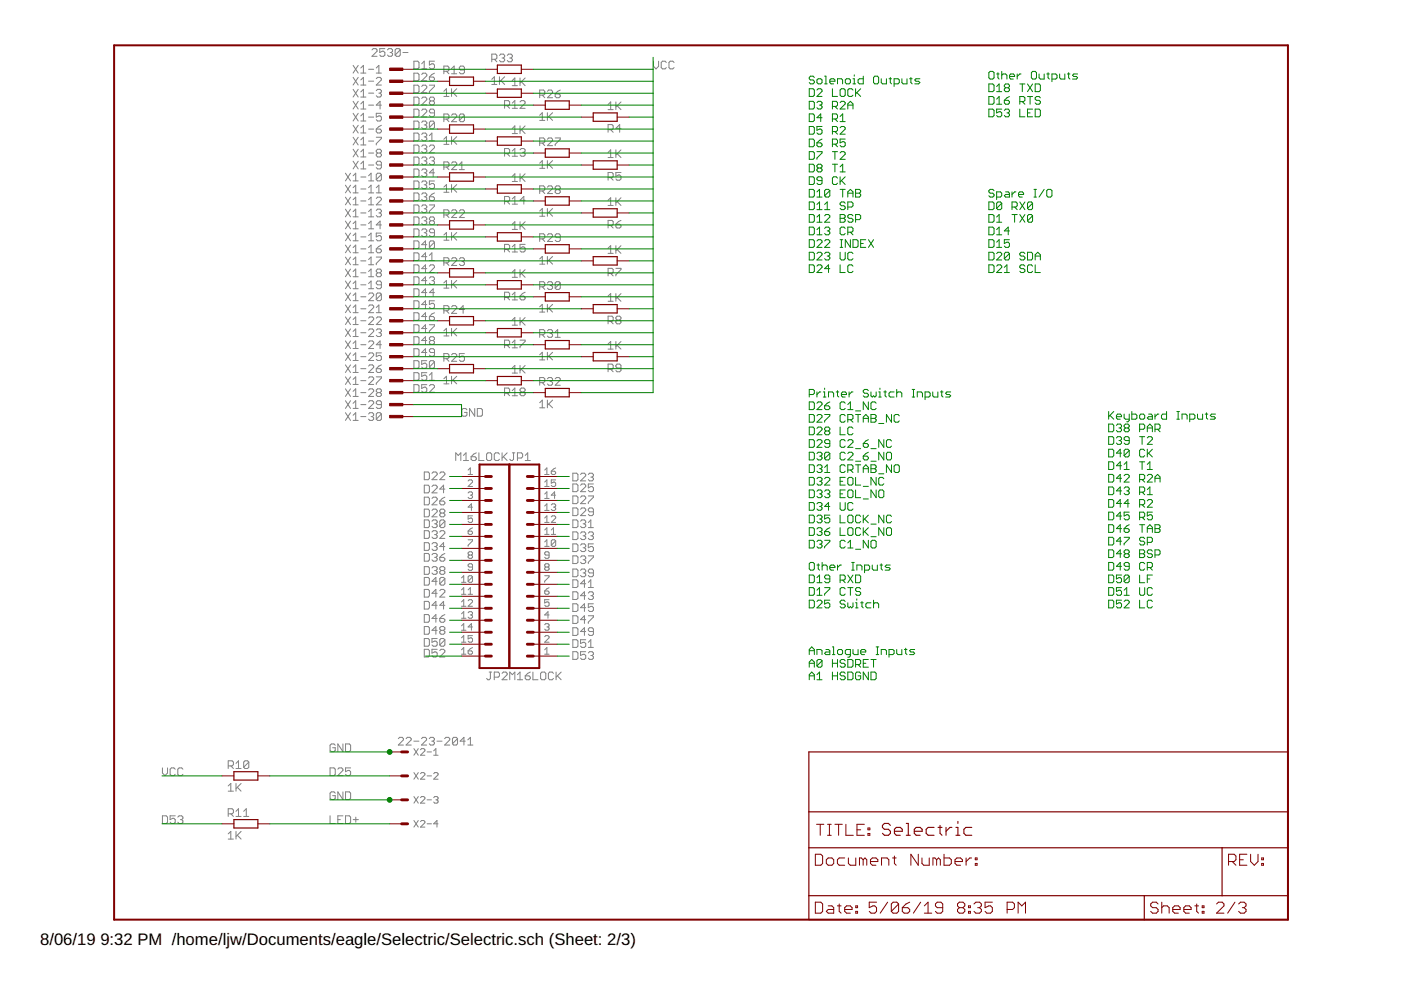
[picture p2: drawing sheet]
<svg xmlns="http://www.w3.org/2000/svg" width="297mm" height="210mm" viewBox="0 0 297 210" stroke-linecap="round" stroke-linejoin="round" font-family="sans-serif">
<defs><g id="words">
<g font-size="3.5">
<text x="8.5" y="200.4">8/06/19</text>
<text x="21.3" y="200.4">9:32 PM /home/ljw/Documents/eagle/Selectric/Selectric.sch (Sheet: 2/3)</text>
</g>
</g></defs>
<g fill="none" stroke="#808080" stroke-width=".21">
<path d="M74.9 13.9l1 1.6M74.9 16.4l1 1.6M74.9 18.9l1 1.7M75.9 13.9l-1 1.6M75.9 16.4l-1 1.6M75.9 18.9l-1 1.7M76.5 14.4l.5-.5v1.6M76.5 17l.5-.6v1.6M76.5 19.5l.5-.6v1.7M76.5 15.5h1.1M76.5 18h1.1M78.1 14.7h1.1"/>
<path d="M78.1 17.2h1.1M78.1 19.7h1.1M78.9 10.6l.2-.3h.6l.2 .3v.3l-1 1h1M79.8 15.5h1.1M79.8 14.4l.5-.5v1.6M79.8 16.7l.3-.3h.5l.3 .3v.3l-1.1 1h1.1M79.8 19.2l.3-.3h.5l.3 .3v.3l-.3 .2M80.3 19.7h.3M80.6 19.7l.3 .3v.3l-.3 .3h-.5l-.3-.3M81.6 10.3h-1.1v.8l.5-.2h.3l.3 .2v.6l-.3 .2h-.5l-.3-.2M82.1 10.6l.3-.3h.6l.2 .3v.3l-.2 .2M82.7 11.1h.3"/>
<path d="M83 11.1l.2 .3v.3l-.2 .2h-.6l-.3-.2M84.9 10.6v1.1l-.3 .2h-.5l-.3-.2M84.9 10.6l-.3-.3h-.5l-.3 .3v1.1M84.9 10.6l-1.1 1.1M85.4 11.1h1.1M87.8 13h.8l.2 .3v1l-.2 .3h-.8zM87.8 15.5h.8l.2 .3v1.1l-.2 .2h-.8zM87.8 18.1h.8l.2 .2v1.1l-.2 .3h-.8zM89.4 15.8l.3-.3h.5l.3 .3v.3l-1.1 1h1.1M89.4 18.3l.3-.2h.5l.3 .2v.3l-1.1 1.1h1.1M89.4 13.5l.5-.5v1.6M89.4 14.6h1.1"/>
<path d="M91 16.3h.8l.3 .3v.3l-.3 .2h-.5l-.3-.2zM91 18.1h1.1v.2l-1.1 1.1v.3M92.1 13h-1.1v.8l.6-.3h.2l.3 .3v.5l-.3 .3h-.5l-.3-.3M92.1 15.5l-.5 .3-.6 .5M94.1 19.4l.6-.6v1.6M94.1 15.1h.8l.3-.3v-.5l-.3-.3h-.8v1.6M94.7 15.1l.5 .5M95.7 18.8v1.6M95.7 14.6l.6-.6v1.6M95.7 15.6h1.1M96 19.6l.8 .8M96.8 18.8l-1.1 1.1"/>
<path d="M98.5 14.8h-.8l-.3-.2v-.3l.3-.3h.5l.3 .3v1.1l-.3 .2h-.5l-.3-.2M104.3 12.6h.8l.2-.3v-.6l-.2-.2h-.8v1.6M104.3 16.8l.5-.5v1.6M104.3 17.9h1M104.8 12.6l.5 .5M105.9 16.3v1.6M105.9 11.7l.3-.2h.5l.3 .2v.3l-.3 .3M106.2 17.1l.8 .8M106.4 12.3h.3M106.7 12.3l.3 .3v.2l-.3 .3h-.5l-.3-.3M107 16.3l-1.1 1.1M107.5 11.7l.3-.2h.6l.2 .2v.3l-.2 .3"/>
<path d="M108.1 12.3h.3M108.4 12.3l.2 .3v.2l-.2 .3h-.6l-.3-.3M108.6 17.1l.6-.6v1.7M108.6 18.2h1.1M110.3 16.5v1.7M110.5 17.3l.8 .9M111.3 16.5l-1 1.1M116.1 19.4l.2-.3h.6l.3 .3v.2l-1.1 1.1h1.1M117.7 19.9h.8l.3 .3v.2l-.3 .3h-.5l-.3-.3zM118.8 19.1l-.6 .3-.5 .5M138.6 13v1.1l.5 .5 .5-.5v-1.1M141.3 13.3l-.3-.3h-.5l-.3 .3v1l.3 .3h.5l.3-.3"/>
<path d="M142.9 13.3l-.3-.3h-.5l-.3 .3v1l.3 .3h.5l.3-.3M73.2 36.7l1.1 1.7M73.2 39.3l1.1 1.6M74.3 36.7l-1.1 1.7M74.3 39.3l-1.1 1.6M74.9 21.5l1 1.6M74.9 24l1 1.7M74.9 26.6l1 1.6M74.9 29.1l1 1.6M74.9 31.6l1 1.7M74.9 34.2l1 1.6M74.9 37.3l.5-.6v1.7"/>
<path d="M74.9 39.8l.5-.5v1.6M74.9 38.4h1M75.9 21.5l-1 1.6M75.9 24l-1 1.7M75.9 26.6l-1 1.6M75.9 29.1l-1 1.6M75.9 31.6l-1 1.7M75.9 34.2l-1 1.6M76.5 22l.5-.5v1.6M76.5 24.6l.5-.6v1.7M76.5 27.1l.5-.5v1.6M76.5 29.7l.5-.6v1.6"/>
<path d="M76.5 32.2l.5-.6v1.7M76.5 34.7l.5-.5v1.6M76.5 20.6h1.1M76.5 23.1h1.1M76.5 25.7h1.1M76.5 28.2h1.1M76.5 30.7h1.1M76.5 33.3h1.1M76.5 35.8h1.1M76.5 37.5h1.1M78.1 22.3h1.1M78.1 24.8h1.1"/>
<path d="M78.1 27.4h1.1M78.1 29.9h1.1M78.1 32.4h1.1M78.1 35h1.1M78.1 38.4h1.1M78.1 37.3l.6-.6v1.7M78.1 39.8l.6-.5v1.6M79.8 39.8l.5-.5v1.6M79.8 27.4h.8l.3 .2v.3l-.3 .3h-.5l-.3-.3zM79.8 29.1h1.1v.3l-1.1 1.1v.2M80.1 32.4l-.3 .3v.3l.3 .3h.5l.3-.3v-.3l-.3-.3M80.1 32.4l-.3-.2v-.3l.3-.3h.5l.3 .3v.3l-.3 .2"/>
<path d="M80.1 32.4h.5M80.9 24h-1.1v.8l.5-.2h.3l.3 .2v.6l-.3 .3h-.5l-.3-.3M80.9 35h-.8l-.3-.3v-.2l.3-.3h.5l.3 .3v1l-.3 .3h-.5l-.3-.3M80.9 37v1.1l-.3 .3h-.5l-.3-.3M80.9 22.3h-1.1l.8-.8v1.6M80.9 37l-.3-.3h-.5l-.3 .3v1.1M80.9 26.6l-1.1 .8M80.9 37l-1.1 1.1M87.8 23.1h.8l.2 .3v1.1l-.2 .3h-.8zM87.8 25.7h.8l.2 .3v1l-.2 .3h-.8zM87.8 28.2h.8l.2 .3v1.1l-.2 .2h-.8zM87.8 30.8h.8l.2 .2v1.1l-.2 .3h-.8z"/>
<path d="M87.8 33.3h.8l.2 .3v1l-.2 .3h-.8zM87.8 35.8h.8l.2 .3v1.1l-.2 .3h-.8zM87.8 38.4h.8l.2 .3v1l-.2 .3h-.8zM87.8 20.6h.8l.2 .3v1l-.2 .3h-.8zM89.4 23.4l.3-.3h.5l.3 .3v.3l-1.1 1.1h1.1M89.4 26l.3-.3h.5l.3 .3v.2l-.3 .3M89.4 28.5l.3-.3h.5l.3 .3v.3l-.3 .2M89.4 31l.3-.2h.5l.3 .2v.3l-.3 .3M89.4 33.6l.3-.3h.5l.3 .3v.2l-.3 .3M89.4 36.1l.3-.3h.5l.3 .3v.3l-.3 .2M89.4 38.7l.3-.3h.5l.3 .3v.2l-.3 .3M89.4 20.9l.3-.3h.5l.3 .3v.2l-1.1 1.1h1.1"/>
<path d="M89.9 26.5h.3M89.9 31.6h.3M89.9 36.6h.3M89.9 29h.3M89.9 34.1h.3M89.9 39.2h.3M90.2 39.2l.3 .3v.2l-.3 .3h-.5l-.3-.3M90.2 31.6l.3 .2v.3l-.3 .3h-.5l-.3-.3M90.2 26.5l.3 .3v.2l-.3 .3h-.5l-.3-.3M90.2 29l.3 .3v.3l-.3 .2h-.5l-.3-.2M90.2 34.1l.3 .3v.2l-.3 .3h-.5l-.3-.3M90.2 36.6l.3 .3v.3l-.3 .3h-.5l-.3-.3"/>
<path d="M91 31l.3-.2h.5l.3 .2v.3l-1.1 1.1h1.1M91 33.6l.3-.3h.5l.3 .3v.2l-.3 .3M91 28.8l.6-.6v1.6M91 29.8h1.1M91.3 21.4l-.3-.3v-.2l.3-.3h.5l.3 .3v.2l-.3 .3M91.3 21.4l-.3 .3v.2l.3 .3h.5l.3-.3v-.2l-.3-.3M91.3 21.4h.5M91.6 34.1h.2M91.8 34.1l.3 .3v.2l-.3 .3h-.5l-.3-.3M92.1 23.9h-.8l-.3-.2v-.3l.3-.3h.5l.3 .3v1.1l-.3 .3h-.5l-.3-.3M92.1 26v1l-.3 .3h-.5l-.3-.3M92.1 38.4h-1.1v.8l.6-.3h.2l.3 .3v.5l-.3 .3h-.5l-.3-.3"/>
<path d="M92.1 26l-.3-.3h-.5l-.3 .3v1M92.1 26l-1.1 1M92.1 36.6h-1.1l.8-.8v1.7M94.1 29.5l.6-.5v1.6M94.1 39.7l.6-.6v1.7M94.1 20.4h1.1M94.1 30.6h1.1M94.1 25.3h.8l.3-.3v-.6l-.3-.2h-.8v1.6M94.1 35.4h.8l.3-.2v-.6l-.3-.3h-.8v1.7M94.7 25.3l.5 .5M94.7 35.4l.5 .6M95.7 29v1.6"/>
<path d="M95.7 39.1v1.7M95.7 24.4l.3-.2h.6l.2 .2v.3l-1.1 1.1h1.1M95.7 34.6l.3-.3h.6l.2 .3v.3l-1.1 1.1h1.1M96 29.8l.8 .8M96 39.9l.8 .9M96.8 29l-1.1 1.1M96.8 39.1l-1.1 1.1M97.4 36h1.1M97.4 34.9l.5-.6v1.7M98.5 24.4v1.1l-.3 .3h-.5l-.3-.3M98.5 24.4l-.3-.2h-.5l-.3 .2v1.1M98.5 24.4l-1.1 1.1"/>
<path d="M107 22.4h.8l.3-.3v-.5l-.3-.3h-.8v1.7M107 32.6h.8l.3-.3v-.5l-.3-.3h-.8v1.6M107.5 22.4l.6 .6M107.5 32.6l.6 .5M108.6 21.9l.6-.6v1.7M108.6 27.2l.6-.5v1.6M108.6 32l.6-.5v1.6M108.6 37.4l.6-.5v1.6M108.6 28.3h1.1M108.6 38.5h1.1M108.6 23h1.1M108.6 33.1h1.1"/>
<path d="M110.3 26.7v1.6M110.3 36.9v1.6M110.3 21.6l.2-.3h.6l.2 .3v.3l-1 1.1h1M110.3 31.8l.2-.3h.6l.2 .3v.2l-.2 .3M110.5 27.5l.8 .8M110.5 37.7l.8 .8M110.8 32.3h.3M111.1 32.3l.2 .3v.3l-.2 .2h-.6l-.2-.2M111.3 26.7l-1 1.1M111.3 36.9l-1 1M114.4 24.4l.6-.5v1.6M114.4 34.6l.6-.5v1.6"/>
<path d="M114.4 25.5h1.1M114.4 35.7h1.1M114.4 20.2h.8l.3-.3v-.5l-.3-.3h-.8v1.6M114.4 30.3h.8l.3-.2v-.6l-.3-.2h-.8v1.6M115 20.2l.5 .5M115 30.3l.5 .6M116.1 23.9v1.6M116.1 34.1v1.6M116.1 29.5l.2-.2h.6l.3 .2v.3l-1.1 1.1h1.1M116.1 39.7l.2-.3h.6l.3 .3v.3l-1.1 1h1.1M116.3 24.7l.9 .8M116.3 34.9l.9 .8"/>
<path d="M117.2 23.9l-1.1 1.1M117.2 34.1l-1.1 1M117.7 29.3h1.1v.2l-1.1 1.1v.3M128.9 22.2l.6-.6v1.6M128.9 32.3l.6-.5v1.6M128.9 23.2h1.1M128.9 33.4h1.1M128.9 27.5h.9l.2-.3v-.5l-.2-.3h-.9v1.6M128.9 37.7h.9l.2-.3v-.5l-.2-.3h-.9v1.6M129.5 27.5l.5 .5M129.5 37.7l.5 .5M130.6 21.6v1.6"/>
<path d="M130.6 31.8v1.6M130.8 22.4l.9 .8M130.8 32.6l.9 .8M131.7 36.6h-1.1v.8l.5-.3h.3l.3 .3v.5l-.3 .3h-.6l-.2-.3M131.7 21.6l-1.1 1.1M131.7 31.8l-1.1 1.1M131.7 27.2h-1.1l.8-.8v1.6M73.2 41.8l1.1 1.6M73.2 44.3l1.1 1.7M73.2 46.9l1.1 1.6M73.2 49.4l1.1 1.7M73.2 52l1.1 1.6"/>
<path d="M73.2 54.5l1.1 1.6M73.2 57l1.1 1.7M73.2 59.6l1.1 1.6M74.3 41.8l-1.1 1.6M74.3 44.3l-1.1 1.7M74.3 46.9l-1.1 1.6M74.3 49.4l-1.1 1.7M74.3 52l-1.1 1.6M74.3 54.5l-1.1 1.6M74.3 57l-1.1 1.7M74.3 59.6l-1.1 1.6M74.9 42.3l.5-.5v1.6"/>
<path d="M74.9 44.9l.5-.6v1.7M74.9 47.4l.5-.5v1.6M74.9 50l.5-.6v1.7M74.9 52.5l.5-.5v1.6M74.9 55l.5-.5v1.6M74.9 57.6l.5-.6v1.7M74.9 40.9h1M74.9 43.4h1M74.9 46h1M74.9 48.5h1M74.9 51.1h1M74.9 53.6h1"/>
<path d="M74.9 56.1h1M74.9 58.7h1M76.5 40.1h1.1M76.5 42.6h1.1M76.5 45.1h1.1M76.5 47.7h1.1M76.5 50.2h1.1M76.5 52.8h1.1M76.5 55.3h1.1M76.5 57.8h1.1M78.1 42.3l.6-.5v1.6M78.1 44.9l.6-.6v1.7"/>
<path d="M78.1 47.4l.6-.5v1.6M78.1 50l.6-.6v1.7M78.1 52.5l.6-.5v1.6M78.1 55l.6-.5v1.6M78.1 57.6l.6-.6v1.7M78.1 40.9h1.1M78.1 43.4h1.1M78.1 46h1.1M78.1 48.5h1.1M78.1 51.1h1.1M78.1 53.6h1.1M78.1 56.1h1.1"/>
<path d="M78.1 58.7h1.1M79.8 44.6l.3-.3h.5l.3 .3v.3l-.3 .2M79.8 42.1l.3-.3h.5l.3 .3v.2l-1.1 1.1h1.1M79.8 52.8h.8l.3 .2v.3l-.3 .3h-.5l-.3-.3zM79.8 54.5h1.1v.3l-1.1 1.1v.2M79.8 40.9h1.1M80.1 57.8l-.3 .3v.3l.3 .3h.5l.3-.3v-.3l-.3-.3M80.1 57.8l-.3-.2v-.3l.3-.3h.5l.3 .3v.3l-.3 .2M80.1 57.8h.5M80.3 45.1h.3M80.6 45.1l.3 .3v.3l-.3 .3h-.5l-.3-.3M80.9 49.4h-1.1v.8l.5-.2h.3l.3 .2v.6l-.3 .3h-.5l-.3-.3"/>
<path d="M80.9 47.7h-1.1l.8-.8v1.6M80.9 52l-1.1 .8M87.8 40.9h.8l.2 .3v1.1l-.2 .2h-.8zM87.8 56.2h.8l.2 .2v1.1l-.2 .3h-.8zM87.8 58.7h.8l.2 .3v1l-.2 .3h-.8zM87.8 43.5h.8l.2 .2v1.1l-.2 .3h-.8zM87.8 46h.8l.2 .3v1l-.2 .3h-.8zM87.8 48.5h.8l.2 .3v1.1l-.2 .3h-.8zM87.8 51.1h.8l.2 .3v1l-.2 .3h-.8zM87.8 53.6h.8l.2 .3v1.1l-.2 .2h-.8zM89.4 41.2l.3-.3h.5l.3 .3v.2l-.3 .3M89.4 43.7l.3-.2h.5l.3 .2v.3l-.3 .3"/>
<path d="M89.4 46.3l.3-.3h.5l.3 .3v.2l-.3 .3M89.4 48.8l.3-.3h.5l.3 .3v.3l-.3 .2M89.9 41.7h.3M89.9 46.8h.3M89.9 44.3h.3M89.9 49.3h.3M90.2 49.3l.3 .3v.3l-.3 .3h-.5l-.3-.3M90.2 41.7l.3 .3v.3l-.3 .2h-.5l-.3-.2M90.2 44.3l.3 .2v.3l-.3 .3h-.5l-.3-.3M90.2 46.8l.3 .3v.2l-.3 .3h-.5l-.3-.3M90.5 51.9h-1.1l.8-.8v1.6M90.5 54.4h-1.1l.8-.8v1.6"/>
<path d="M90.5 57h-1.1l.8-.8v1.6M90.5 59.5h-1.1l.8-.8v1.6M91 43.5h1.1v.2l-1.1 1.1v.3M91 41.7h.8l.3 .3v.3l-.3 .2h-.5l-.3-.2zM91 56.4l.3-.2h.5l.3 .2v.3l-1.1 1.1h1.1M91 59l.3-.3h.5l.3 .3v.2l-.3 .3M91 54.1l.6-.5v1.6M91 55.2h1.1M91.3 46.8l-.3-.3v-.2l.3-.3h.5l.3 .3v.2l-.3 .3M91.3 46.8l-.3 .3v.2l.3 .3h.5l.3-.3v-.2l-.3-.3M91.3 46.8h.5M91.6 59.5h.2"/>
<path d="M91.8 59.5l.3 .3v.2l-.3 .3h-.5l-.3-.3M92.1 49.3h-.8l-.3-.2v-.3l.3-.3h.5l.3 .3v1.1l-.3 .3h-.5l-.3-.3M92.1 51.4v1l-.3 .3h-.5l-.3-.3M92.1 51.4l-.3-.3h-.5l-.3 .3v1M92.1 40.9l-.5 .3-.6 .5M92.1 51.4l-1.1 1M94.1 49.8l.6-.5v1.6M94.1 60l.6-.5v1.6M94.1 40.8h1.1M94.1 50.9h1.1M94.1 45.6h.8l.3-.3v-.5l-.3-.3h-.8v1.6M94.1 55.7h.8l.3-.2v-.6l-.3-.2h-.8v1.6"/>
<path d="M94.7 45.6l.5 .5M94.7 55.7l.5 .6M95.7 49.3v1.6M95.7 59.5v1.6M95.7 44.8l.3-.3h.6l.2 .3v.2l-1.1 1.1h1.1M95.7 54.9l.3-.2h.6l.2 .2v.3l-1.1 1.1h1.1M96 50.1l.8 .8M96.8 49.3l-1.1 1.1M96.8 59.5l-1.1 1M97.4 44.8l.3-.3h.5l.3 .3v.2l-1.1 1.1h1.1M97.4 54.9l.3-.2h.5l.3 .2v.3l-.3 .3M97.9 55.5h.3"/>
<path d="M98.2 55.5l.3 .2v.3l-.3 .3h-.5l-.3-.3M107 42.7h.8l.3-.2v-.6l-.3-.2h-.8v1.6M107 52.9h.8l.3-.3v-.5l-.3-.3h-.8v1.6M107.5 42.7l.6 .6M107.5 52.9l.6 .5M108.6 42.2l.6-.5v1.6M108.6 47.5l.6-.5v1.6M108.6 52.3l.6-.5v1.6M108.6 57.7l.6-.5v1.6M108.6 48.6h1.1M108.6 58.8h1.1M108.6 43.3h1.1"/>
<path d="M108.6 53.4h1.1M110.3 47v1.6M110.3 57.2v1.6M110.5 47.8l.8 .8M110.5 58l.8 .8M111.3 51.8h-1v.8l.5-.3h.3l.2 .3v.6l-.2 .2h-.6l-.2-.2M111.3 47l-1 1.1M111.3 57.2l-1 1.1M111.3 42.5h-1l.8-.8v1.6M114.4 44.7l.6-.5v1.6M114.4 54.9l.6-.5v1.6M114.4 45.8h1.1"/>
<path d="M114.4 56h1.1M114.4 40.5h.8l.3-.3v-.5l-.3-.3h-.8v1.6M114.4 50.7h.8l.3-.3v-.6l-.3-.2h-.8v1.6M115 40.5l.5 .5M115 50.7l.5 .5M116.1 44.2v1.6M116.1 54.4v1.6M116.1 49.8l.2-.2h.6l.3 .2v.3l-1.1 1.1h1.1M116.3 45l.9 .8M116.3 55.2l.9 .8M117.2 44.2l-1.1 1.1M117.2 54.4l-1.1 1.1"/>
<path d="M118 40.2l-.3-.2v-.3l.3-.3h.5l.3 .3v.3l-.3 .2M118 40.2l-.3 .3v.3l.3 .2h.5l.3-.2v-.3l-.3-.3M118 40.2h.5M118.8 50.4h-.8l-.3-.3v-.3l.3-.2h.5l.3 .2v1.1l-.3 .3h-.5l-.3-.3M128.9 42.5l.6-.6v1.7M128.9 52.6l.6-.5v1.6M128.9 43.6h1.1M128.9 53.7h1.1M128.9 47.8h.9l.2-.3v-.5l-.2-.3h-.9v1.6M128.9 58h.9l.2-.3v-.6l-.2-.2h-.9v1.6M129.5 47.8l.5 .5M129.5 58l.5 .5"/>
<path d="M130.6 41.9v1.7M130.6 47.5h.8l.3 .3v.3l-.3 .2h-.6l-.2-.2zM130.6 52.1v1.6M130.6 56.9h1.1v.2l-1.1 1.2v.2M130.8 42.7l.9 .9M130.8 52.9l.9 .8M131.7 41.9l-1.1 1.1M131.7 52.1l-1.1 1.1M131.7 46.7l-.6 .3-.5 .5M73.2 62.1l1.1 1.7M73.2 64.7l1.1 1.6M73.2 67.2l1.1 1.6"/>
<path d="M73.2 69.7l1.1 1.7M73.2 72.3l1.1 1.6M73.2 74.8l1.1 1.6M73.2 77.4l1.1 1.6M73.2 79.9l1.1 1.6M74.3 62.1l-1.1 1.7M74.3 64.7l-1.1 1.6M74.3 67.2l-1.1 1.6M74.3 69.7l-1.1 1.7M74.3 72.3l-1.1 1.6M74.3 74.8l-1.1 1.6M74.3 77.4l-1.1 1.6"/>
<path d="M74.3 79.9l-1.1 1.6M74.9 60.1l.5-.5v1.6M74.9 62.7l.5-.6v1.7M74.9 65.2l.5-.5v1.6M74.9 67.7l.5-.5v1.6M74.9 70.3l.5-.6v1.7M74.9 72.8l.5-.5v1.6M74.9 75.4l.5-.6v1.6M74.9 77.9l.5-.5v1.6M74.9 61.2h1M74.9 63.8h1M74.9 66.3h1"/>
<path d="M74.9 68.8h1M74.9 71.4h1M74.9 73.9h1M74.9 76.4h1M74.9 79h1M76.5 60.4h1.1M76.5 62.9h1.1M76.5 65.5h1.1M76.5 68h1.1M76.5 70.5h1.1M76.5 73.1h1.1M76.5 75.6h1.1"/>
<path d="M76.5 78.2h1.1M78.1 67.5l.3-.3h.6l.2 .3v.2l-1.1 1.1h1.1M78.1 77.6l.3-.2h.6l.2 .2v.3l-1.1 1.1h1.1M78.1 62.4l.3-.3h.6l.2 .3v.3l-1.1 1.1h1.1M78.1 72.5l.3-.2h.6l.2 .2v.3l-1.1 1.1h1.1M78.1 60.1l.6-.5v1.6M78.1 61.2h1.1M78.1 64.9l.3-.2h.6l.2 .2v.3l-1.1 1.1h1.1M78.1 70l.3-.3h.6l.2 .3v.3l-1.1 1.1h1.1M78.1 75.1l.3-.3h.6l.2 .3v.3l-1.1 1h1.1M79.8 70l.3-.3h.5l.3 .3v.3l-.3 .2M79.8 65.2l.5-.5v1.6"/>
<path d="M79.8 67.5l.3-.3h.5l.3 .3v.2l-1.1 1.1h1.1M79.8 78.2h.8l.3 .2v.3l-.3 .3h-.5l-.3-.3zM79.8 79.9h1.1v.3l-1.1 1.1v.2M79.8 66.3h1.1M80.3 70.5h.3M80.6 70.5l.3 .3v.3l-.3 .3h-.5l-.3-.3M80.9 60.4h-.8l-.3-.3v-.2l.3-.3h.5l.3 .3v1l-.3 .3h-.5l-.3-.3M80.9 62.4v1.1l-.3 .3h-.5l-.3-.3M80.9 74.8h-1.1v.8l.5-.2h.3l.3 .2v.6l-.3 .2h-.5l-.3-.2M80.9 73.1h-1.1l.8-.8v1.6M80.9 62.4l-.3-.3h-.5l-.3 .3v1.1M80.9 62.4l-1.1 1.1"/>
<path d="M80.9 77.4l-.6 .2-.5 .6M87.8 61.2h.8l.2 .3v1.1l-.2 .3h-.8zM87.8 66.3h.8l.2 .3v1.1l-.2 .2h-.8zM87.8 68.9h.8l.2 .2v1.1l-.2 .3h-.8zM87.8 63.8h.8l.2 .2v1.1l-.2 .3h-.8zM87.8 71.4h.8l.2 .2v1.1l-.2 .3h-.8zM87.8 73.9h.8l.2 .3v1.1l-.2 .2h-.8zM87.8 76.5h.8l.2 .2v1.1l-.2 .3h-.8zM87.8 79h.8l.2 .3v1.1l-.2 .2h-.8zM90.5 79h-1.1v.8l.5-.3h.3l.3 .3v.6l-.3 .2h-.5l-.3-.2M90.5 76.5h-1.1v.8l.5-.3h.3l.3 .3v.5l-.3 .3h-.5l-.3-.3M90.5 62h-1.1l.8-.8v1.7"/>
<path d="M90.5 64.6h-1.1l.8-.8v1.6M90.5 67.1h-1.1l.8-.8v1.6M90.5 69.7h-1.1l.8-.8v1.6M90.5 72.2h-1.1l.8-.8v1.6M90.5 74.7h-1.1l.8-.8v1.6M91 67.1h.8l.3 .3v.3l-.3 .2h-.5l-.3-.2zM91 68.9h1.1v.2l-1.1 1.1v.3M91 79.5l.6-.5v1.6M91.3 72.2l-.3-.3v-.3l.3-.2h.5l.3 .2v.3l-.3 .3M91.3 72.2l-.3 .3v.2l.3 .3h.5l.3-.3v-.2l-.3-.3M91.3 72.2h.5M92.1 63.8h-1.1v.8l.6-.3h.2l.3 .3v.5l-.3 .3h-.5l-.3-.3"/>
<path d="M92.1 74.7h-.8l-.3-.2v-.3l.3-.3h.5l.3 .3v1.1l-.3 .2h-.5l-.3-.2M92.1 76.7v1.1l-.3 .3h-.5l-.3-.3M92.1 76.7l-.3-.2h-.5l-.3 .2v1.1M92.1 62h-1.1l.8-.8v1.7M92.1 66.3l-.5 .3-.6 .5M92.1 76.7l-1.1 1.1M94.1 70.1l.6-.5v1.6M94.1 61.1h1.1M94.1 71.2h1.1M94.1 65.9h.8l.3-.3v-.5l-.3-.3h-.8v1.6M94.1 76.1h.8l.3-.3v-.6l-.3-.2h-.8v1.6M94.7 65.9l.5 .5"/>
<path d="M94.7 76.1l.5 .5M95.7 69.6v1.6M95.7 79.8v1.6M95.7 65.1l.3-.3h.6l.2 .3v.2l-1.1 1.1h1.1M95.7 75.2l.3-.2h.6l.2 .2v.3l-1.1 1.1h1.1M96 60.3l.8 .8M96 70.4l.8 .8M96.8 69.6l-1.1 1.1M96.8 79.8l-1.1 1.1M98.5 75h-1.1v.8l.5-.3h.3l.3 .3v.5l-.3 .3h-.5l-.3-.3M98.5 65.6h-1.1l.8-.8v1.6M107 63.1h.8l.3-.3v-.6l-.3-.2h-.8v1.6"/>
<path d="M107 73.2h.8l.3-.3v-.5l-.3-.3h-.8v1.6M107.5 63.1l.6 .5M107.5 73.2l.6 .5M108.6 62.5l.6-.5v1.6M108.6 67.9l.6-.6v1.6M108.6 72.7l.6-.6v1.6M108.6 78l.6-.5v1.6M108.6 68.9h1.1M108.6 79.1h1.1M108.6 63.6h1.1M108.6 73.7h1.1M110.3 62.8h.8l.2 .3v.2l-.2 .3h-.6l-.2-.3z"/>
<path d="M110.3 67.3v1.6M110.3 72.1h1v.3l-1 1.1v.2M110.3 77.5v1.6M110.5 68.1l.8 .8M110.5 78.3l.8 .8M111.3 67.3l-1 1.1M111.3 77.5l-1 1.1M111.3 62l-.5 .2-.5 .6M114.4 65.1l.6-.6v1.7M114.4 75.2l.6-.5v1.6M114.4 66.2h1.1M114.4 76.3h1.1"/>
<path d="M114.4 60.8h.8l.3-.3v-.5l-.3-.3h-.8v1.7M114.4 71h.8l.3-.3v-.5l-.3-.3h-.8v1.6M115 60.8l.5 .6M115 71l.5 .5M116.1 64.5v1.7M116.1 74.7v1.6M116.1 60l.2-.3h.6l.3 .3v.3l-.3 .2M116.1 70.2l.2-.3h.6l.3 .3v.2l-.3 .3M116.3 65.3l.9 .9M116.3 75.5l.9 .8M116.6 60.5h.3M116.6 70.7h.3"/>
<path d="M116.9 60.5l.3 .3v.3l-.3 .3h-.6l-.2-.3M116.9 70.7l.3 .3v.2l-.3 .3h-.6l-.2-.3M117.2 64.5l-1.1 1.1M117.2 74.7l-1.1 1.1M117.7 71.5h1.1M117.7 70.4l.5-.5v1.6M118.8 60l-.3-.3h-.5l-.3 .3v1.1M118.8 60v1.1l-.3 .3h-.5l-.3-.3M118.8 60l-1.1 1.1M128.9 62.8l.6-.5v1.6M128.9 72.9l.6-.5v1.6M128.9 63.9h1.1"/>
<path d="M128.9 74h1.1M128.9 68.1h.9l.2-.2v-.6l-.2-.3h-.9v1.7M128.9 78.3h.9l.2-.3v-.5l-.2-.3h-.9v1.6M129.5 68.1l.5 .6M129.5 78.3l.5 .5M130.6 62.3v1.6M130.6 72.4v1.6M130.8 67.9l-.2-.3v-.3l.2-.3h.6l.3 .3v.3l-.3 .3M130.8 67.9l-.2 .2v.3l.2 .3h.6l.3-.3v-.3l-.3-.2M130.8 63.1l.9 .8M130.8 73.2l.9 .8M130.8 67.9h.6"/>
<path d="M131.7 78h-.9l-.2-.3v-.2l.2-.3h.6l.3 .3v1l-.3 .3h-.6l-.2-.3M131.7 62.3l-1.1 1M131.7 72.4l-1.1 1.1M73.2 82.4l1.1 1.7M73.2 85l1.1 1.6M73.2 87.5l1.1 1.6M74.3 82.4l-1.1 1.7M74.3 85l-1.1 1.6M74.3 87.5l-1.1 1.6M74.9 80.4l.5-.5v1.6M74.9 83l.5-.6v1.7M74.9 85.5l.5-.5v1.6"/>
<path d="M74.9 88.1l.5-.6v1.6M74.9 81.5h1M74.9 84.1h1M74.9 86.6h1M74.9 89.1h1M76.5 80.7h1.1M76.5 83.2h1.1M76.5 85.8h1.1M76.5 88.3h1.1M78.1 82.7l.3-.3h.6l.2 .3v.3l-1.1 1.1h1.1M78.1 80.2l.3-.3h.6l.2 .3v.2l-1.1 1.1h1.1M78.1 85.2l.3-.2h.6l.2 .2v.3l-1.1 1.1h1.1"/>
<path d="M78.1 87.8l.3-.3h.6l.2 .3v.3l-.2 .2M78.7 88.3h.3M79 88.3l.2 .3v.3l-.2 .2h-.6l-.3-.2M80.1 83.2l-.3-.2v-.3l.3-.3h.5l.3 .3v.3l-.3 .2M80.1 83.2l-.3 .3v.3l.3 .3h.5l.3-.3v-.3l-.3-.3M80.1 83.2h.5M80.9 87.8l-.3-.3h-.5l-.3 .3v1.1M80.9 85.8h-.8l-.3-.3v-.3l.3-.2h.5l.3 .2v1.1l-.3 .3h-.5l-.3-.3M80.9 87.8v1.1l-.3 .2h-.5l-.3-.2M80.9 87.8l-1.1 1.1M87.8 81.6h.8l.2 .2v1.1l-.2 .3h-.8zM90.5 81.6h-1.1v.8l.5-.3h.3l.3 .3v.5l-.3 .3h-.5l-.3-.3"/>
<path d="M91 81.8l.3-.2h.5l.3 .2v.3l-1.1 1.1h1.1M91 80.6h1.1M94.1 80.3l.6-.5v1.6M94.1 81.4h1.1M96 80.6l.8 .8M96.6 97.6v-1.6l.6 .6 .5-.6v1.6M98.3 96.6l.5-.6v1.6M98.3 97.6h1M99 86.9l-.3-.3h-.5l-.3 .3v1.1l.3 .2h.5l.3-.2v-.6h-.5M99.3 99.7l.4-.5v1.4M99.9 96.8h.8l.3 .3v.3l-.3 .2h-.5l-.3-.2zM100.6 86.6v1.6l-1.1-1.6v1.6"/>
<path d="M101 96l-.6 .3-.5 .5M101.2 86.6h.8l.3 .3v1.1l-.3 .2h-.8zM101.5 96v1.6h1.1M103.2 96.3l.2-.3h.6l.2 .3v1.1l-.2 .2h-.6l-.2-.2zM105.9 96.3l-.3-.3h-.5l-.3 .3v1.1l.3 .2h.5l.3-.2M106.4 96v1.6M106.7 96.8l.8 .8M107 83.4h.8l.3-.3v-.6l-.3-.2h-.8v1.6M107.5 96l-1.1 1.1M107.5 83.4l.6 .5M108.6 82.8l.6-.5v1.6M108.6 83.9h1.1"/>
<path d="M108.6 96h.6M108.9 96v1.4l-.3 .2h-.2l-.3-.2M109.7 97.1h.8l.3-.3v-.5l-.3-.3h-.8v1.6M110.5 83.1l-.2-.3v-.3l.2-.2h.6l.2 .2v.3l-.2 .3M110.5 83.1l-.2 .3v.2l.2 .3h.6l.2-.3v-.2l-.2-.3M110.5 83.1h.6M111.4 97.6h1M111.4 96.6l.5-.6v1.6M114.4 85.4l.6-.6v1.7M114.4 86.5h1.1M114.4 81.1h.8l.3-.2v-.6l-.3-.2h-.8v1.6M115 81.1l.5 .6"/>
<path d="M115.5 99.7l.5-.5v1.4M116.1 84.8v1.7M116.1 80.3l.2-.2h.6l.3 .2v.3l-.3 .3M116.3 85.7l.9 .8M116.6 80.9h.3M116.9 80.9l.3 .2v.3l-.3 .3h-.6l-.2-.3M116.9 99.9h.7l.2 .5-.2 .2h-.5l-.2-.2zM117.2 84.8l-1.1 1.1M117.7 80.3l.3-.2h.5l.3 .2v.3l-1.1 1.1h1.1M117.8 99.2l-.9 .7M90 100.1h.8l.2 .3v1l-.2 .3h-.8zM90 102.9h.8l.2 .2v1.1l-.2 .3h-.8z"/>
<path d="M90 105.4h.8l.2 .3v1.1l-.2 .2h-.8zM90 107.9h.8l.2 .3v1.1l-.2 .3h-.8zM90 110.2h.8l.2 .3v1.1l-.2 .3h-.8zM90 112.5h.8l.2 .3v1.1l-.2 .3h-.8zM90 115.1h.8l.2 .2v1.1l-.2 .3h-.8zM90 117.3h.8l.2 .3v1.1l-.2 .3h-.8zM91.6 108.2l.3-.3h.5l.3 .3v.3l-1.1 1.1h1.1M91.6 105.7l.3-.3h.5l.3 .3v.3l-1.1 1h1.1M91.6 100.4l.3-.3h.5l.3 .3v.2l-1.1 1.1h1.1M91.6 103.1l.3-.2h.5l.3 .2v.3l-1.1 1.1h1.1M91.6 110.5l.3-.3h.5l.3 .3v.3l-.3 .3M91.6 112.8l.3-.3h.5l.3 .3v.3l-.3 .2"/>
<path d="M91.6 115.3l.3-.2h.5l.3 .2v.3l-.3 .3M91.6 117.6l.3-.3h.5l.3 .3v.3l-.3 .3M92.1 115.9h.3M92.1 113.3h.3M92.1 111.1h.3M92.1 118.2h.3M92.4 118.2l.3 .2v.3l-.3 .3h-.5l-.3-.3M92.4 111.1l.3 .2v.3l-.3 .3h-.5l-.3-.3M92.4 113.3l.3 .3v.3l-.3 .3h-.5l-.3-.3M92.4 115.9l.3 .2v.3l-.3 .3h-.5l-.3-.3M93.2 118.2h.8l.3 .2v.3l-.3 .3h-.5l-.3-.3zM93.2 106.2h.8l.3 .3v.3l-.3 .2h-.5l-.3-.2z"/>
<path d="M93.2 100.4l.3-.3h.5l.3 .3v.2l-1.1 1.1h1.1M93.2 112.8l.3-.3h.5l.3 .3v.3l-1.1 1.1h1.1M93.5 108.8l-.3-.3v-.3l.3-.3h.5l.3 .3v.3l-.3 .3M93.5 108.8l-.3 .3v.2l.3 .3h.5l.3-.3v-.2l-.3-.3M93.5 108.8h.5M94.3 115.9h-1.1l.8-.8v1.6M94.3 110.5l-.3-.3h-.5l-.3 .3v1.1M94.3 105.4l-.5 .3-.6 .5M94.3 110.5v1.1l-.3 .3h-.5l-.3-.3M94.3 110.5l-1.1 1.1M94.3 103.7h-1.1l.8-.8v1.6M94.3 117.3l-.5 .3-.6 .6"/>
<path d="M99.3 114.4h.9v.3l-.9 .9v.2M99.3 112.6h.6l.3 .5-.3 .2h-.4l-.2-.2zM99.3 102l.2-.3h.4l.3 .3v.2l-.9 .9h.9M99.3 100.6h.9M99.3 104.5l.2-.2h.4l.3 .2-.3 .5M99.5 117.7l-.2 .2 .2 .5h.4l.3-.2-.3-.5M99.5 117.7l-.2-.2 .2-.5h.4l.3 .2-.3 .5M99.5 117.7h.4M99.7 105h.2M99.9 105l.3 .2-.3 .5h-.4l-.2-.2M100.2 109.4h-.9v.7l.4-.3 .5 .3v.4l-.3 .3h-.4l-.2-.3M100.2 107.5h-.9l.6-.7v1.4"/>
<path d="M100.2 111.9l-.9 .7M115.5 102.2l.5-.5v1.4M115.5 104.8l.5-.5v1.4M115.5 107.3l.5-.5v1.4M115.5 109.8l.5-.4v1.4M115.5 112.4l.5-.5v1.4M115.5 114.9l.5-.5v1.4M115.5 115.8h.9M115.5 113.3h.9M115.5 110.8h.9M115.5 108.2h.9M115.5 105.7h.9"/>
<path d="M115.5 103.1h.9M115.5 100.6h.9M116.4 117.7h-.7l-.2-.2 .2-.5h.5l.2 .2v1l-.2 .2h-.5l-.2-.2M116.9 107.1l.2-.3h.5l.2 .3-.2 .4M116.9 109.6l.2-.2h.5l.2 .2v.2l-.9 1h.9M116.9 113.3h.9M116.9 112.4l.4-.5v1.4M117.3 107.5h.3M117.6 107.5l.2 .3-.2 .4h-.5l-.2-.2M117.8 114.7v.9l-.2 .2h-.5l-.2-.2M117.8 101.7h-.9v.7l.4-.2 .5 .2v.5l-.2 .2h-.5l-.2-.2M117.8 114.7l-.2-.3h-.5l-.2 .3v.9"/>
<path d="M117.8 114.7l-.9 .9M117.8 105h-.9l.7-.7v1.4M121.5 107.7h.8l.2 .3v1.1l-.2 .2h-.8zM121.5 105.2h.8l.2 .2v1.1l-.2 .3h-.8zM121.5 110.2h.8l.2 .3v1.1l-.2 .3h-.8zM121.5 100.3h.8l.2 .3v1.1l-.2 .3h-.8zM121.5 102.6h.8l.2 .3v1.1l-.2 .2h-.8zM121.5 112.8h.8l.2 .3v1l-.2 .3h-.8zM121.5 115.3h.8l.2 .3v1.1l-.2 .2h-.8zM121.5 117.9h.8l.2 .2v1.1l-.2 .3h-.8zM123.1 108l.3-.3h.5l.3 .3v.2l-1.1 1.1h1.1M123.1 105.4l.3-.2h.5l.3 .2v.3l-1.1 1.1h1.1"/>
<path d="M123.1 113.1l.3-.3h.5l.3 .3v.2l-.3 .3M123.1 115.6l.3-.3h.5l.3 .3v.3l-.3 .2M123.1 100.6l.3-.3h.5l.3 .3v.3l-1.1 1.1h1.1M123.1 110.5l.3-.3h.5l.3 .3v.3l-.3 .3M123.1 102.9l.3-.3h.5l.3 .3v.3l-1.1 1h1.1M123.1 118.1l.3-.2h.5l.3 .2v.3l-.3 .3M123.6 111.1h.3M123.6 113.6h.3M123.6 116.1h.3M123.6 118.7h.3M123.9 111.1l.3 .2v.3l-.3 .3h-.5l-.3-.3M123.9 113.6l.3 .3v.2l-.3 .3h-.5l-.3-.3"/>
<path d="M123.9 116.1l.3 .3v.3l-.3 .2h-.5l-.3-.2M123.9 118.7l.3 .2v.3l-.3 .3h-.5l-.3-.3M124.7 111.9h1.1M124.7 105.2h1.1v.2l-1.1 1.1v.3M124.7 100.6l.3-.3h.5l.3 .3v.3l-.3 .3M124.7 113.1l.3-.3h.5l.3 .3v.2l-.3 .3M124.7 117.9h1.1v.2l-1.1 1.1v.3M124.7 110.8l.6-.6v1.7M125.3 113.6h.2M125.3 101.2h.2M125.5 101.2l.3 .2v.3l-.3 .3h-.5l-.3-.3M125.5 113.6l.3 .3v.2l-.3 .3h-.5l-.3-.3"/>
<path d="M125.8 115.3h-1.1v.8l.6-.2h.2l.3 .2v.6l-.3 .2h-.5l-.3-.2M125.8 108.5h-.8l-.3-.3v-.2l.3-.3h.5l.3 .3v1.1l-.3 .2h-.5l-.3-.2M125.8 102.6h-1.1v.8l.6-.2h.2l.3 .2v.6l-.3 .2h-.5l-.3-.2M90 120.1h.8l.2 .3v1.1l-.2 .3h-.8zM90 122.4h.8l.2 .3v1.1l-.2 .3h-.8zM90 125h.8l.2 .2v1.1l-.2 .3h-.8zM90 127.5h.8l.2 .3v1.1l-.2 .2h-.8zM90 130.3h.8l.2 .3v1.1l-.2 .2h-.8zM90 132.8h.8l.2 .3v1.1l-.2 .3h-.8zM90 135.4h.8l.2 .3v1l-.2 .3h-.8zM90 137.7h.8l.2 .2v1.1l-.2 .3h-.8zM91.6 120.4l.3-.3h.5l.3 .3v.3l-.3 .3"/>
<path d="M92.1 121h.3M92.4 121l.3 .2v.3l-.3 .3h-.5l-.3-.3M92.7 133.6h-1.1l.8-.8v1.7M92.7 123.3h-1.1l.8-.9v1.7M92.7 125.8h-1.1l.8-.8v1.6M92.7 128.3h-1.1l.8-.8v1.6M92.7 131.1h-1.1l.8-.8v1.6M92.7 135.4h-1.1v.8l.5-.3h.3l.3 .3v.5l-.3 .3h-.5l-.3-.3M92.7 137.7h-1.1v.8l.5-.3h.3l.3 .3v.5l-.3 .3h-.5l-.3-.3M93.2 137.9l.3-.2h.5l.3 .2v.3l-1.1 1.1h1.1M93.2 131.1h.8l.3 .3v.3l-.3 .2h-.5l-.3-.2zM93.2 125.2l.3-.2h.5l.3 .2v.3l-1.1 1.1h1.1"/>
<path d="M93.5 133.6h.5M93.5 121l-.3-.3v-.3l.3-.3h.5l.3 .3v.3l-.3 .3M93.5 121l-.3 .2v.3l.3 .3h.5l.3-.3v-.3l-.3-.2M93.5 133.6l-.3-.2v-.3l.3-.3h.5l.3 .3v.3l-.3 .2M93.5 133.6l-.3 .3v.3l.3 .3h.5l.3-.3v-.3l-.3-.3M93.5 121h.5M94.3 135.7v1l-.3 .3h-.5l-.3-.3M94.3 122.7l-.3-.3h-.5l-.3 .3v1.1M94.3 135.7l-.3-.3h-.5l-.3 .3v1M94.3 122.7v1.1l-.3 .3h-.5l-.3-.3M94.3 128.3h-1.1l.8-.8v1.6M94.3 122.7l-1.1 1.1"/>
<path d="M94.3 130.3l-.5 .3-.6 .5M94.3 135.7l-1.1 1M97.9 138.7h.9M97.9 136.2h.9M97.9 133.6h.9M97.9 128.5h.9M97.9 126h.9M97.9 122.5l.4-.4v1.4M97.9 125.1l.4-.5v1.4M97.9 127.6l.4-.5v1.4M97.9 130.2l.4-.5v1.4M97.9 132.7l.4-.5v1.4"/>
<path d="M97.9 135.2l.4-.4v1.4M97.9 137.8l.4-.5v1.4M97.9 123.5h.9M97.9 131.1h.9M99.3 138h.6l.3 .5-.3 .2h-.4l-.2-.2zM99.3 127.4l.2-.3h.4l.3 .3v.2l-.9 .9h.9M99.3 126h.9M99.3 125.1l.4-.5v1.4M99.3 129.9l.2-.2h.4l.3 .2-.3 .5M99.7 130.4h.2M99.9 130.4l.3 .2-.3 .5h-.4l-.2-.2M100.2 134.8h-.9v.7l.4-.3 .5 .3v.4l-.3 .3h-.4l-.2-.3"/>
<path d="M100.2 132.9h-.9l.6-.7v1.4M100.2 122.3l-.3-.2h-.4l-.2 .2v.9M100.2 120.2h-.7l-.2-.2 .2-.5h.4l.3 .3v.9l-.3 .2h-.4l-.2-.2M100.2 122.3v.9l-.3 .3h-.4l-.2-.3M100.2 122.3l-.9 .9M100.2 137.3l-.9 .7M115.5 122.1h.9v.2l-.9 .9v.3M115.5 125.3h.7l.2 .5-.2 .2h-.5l-.2-.2zM115.5 137.8l.5-.5v1.4M115.5 138.7h.9M115.5 135l.2-.2h.5l.2 .2v.2l-.9 1h.9M115.5 132.5l.2-.3h.5l.2 .3-.2 .4"/>
<path d="M115.7 120.2l-.2-.2 .2-.5h.5l.2 .3-.2 .4M115.7 120.2l-.2 .3 .2 .4h.5l.2-.2-.2-.5M115.7 120.2h.5M116 132.9h.2M116.2 132.9l.2 .3-.2 .4h-.5l-.2-.2M116.4 127.1h-.9v.7l.5-.2 .4 .2v.5l-.2 .2h-.5l-.2-.2M116.4 130.4h-.9l.7-.7v1.4M116.4 124.6l-.9 .7M121.5 120.6h.8l.2 .3v1.1l-.2 .3h-.8zM121.5 122.9h.8l.2 .3v1.1l-.2 .3h-.8zM121.5 125.5h.8l.2 .3v1l-.2 .3h-.8zM121.5 128h.8l.2 .3v1.1l-.2 .2h-.8z"/>
<path d="M121.5 130.6h.8l.2 .2v1.1l-.2 .3h-.8zM121.5 133.1h.8l.2 .3v1.1l-.2 .2h-.8zM121.5 135.6h.8l.2 .3v1.1l-.2 .3h-.8zM121.5 138.2h.8l.2 .3v1l-.2 .3h-.8zM123.1 120.9l.3-.3h.5l.3 .3v.3l-.3 .3M123.6 121.5h.3M123.9 121.5l.3 .2v.3l-.3 .3h-.5l-.3-.3M124.2 135.6h-1.1v.8l.5-.2h.3l.3 .2v.6l-.3 .3h-.5l-.3-.3M124.2 138.2h-1.1v.8l.5-.3h.3l.3 .3v.5l-.3 .3h-.5l-.3-.3M124.2 123.8h-1.1l.8-.9v1.7M124.2 126.3h-1.1l.8-.8v1.6M124.2 128.8h-1.1l.8-.8v1.6"/>
<path d="M124.2 131.4h-1.1l.8-.8v1.6M124.2 133.9h-1.1l.8-.8v1.6M124.7 125.8l.3-.3h.5l.3 .3v.2l-.3 .3M124.7 130.6h1.1v.2l-1.1 1.1v.3M124.7 138.5l.3-.3h.5l.3 .3v.2l-.3 .3M124.7 123.5l.6-.6v1.7M124.7 136.2l.6-.6v1.7M124.7 124.6h1.1M124.7 137.3h1.1M125.3 126.3h.2M125.3 139h.2M125.5 139l.3 .3v.2l-.3 .3h-.5l-.3-.3"/>
<path d="M125.5 126.3l.3 .3v.2l-.3 .3h-.5l-.3-.3M125.8 121.5h-.8l-.3-.3v-.3l.3-.3h.5l.3 .3v1.1l-.3 .3h-.5l-.3-.3M125.8 128h-1.1v.8l.6-.2h.2l.3 .2v.6l-.3 .2h-.5l-.3-.2M125.8 133.9h-.8l-.3-.3v-.2l.3-.3h.5l.3 .3v1.1l-.3 .2h-.5l-.3-.2M71.1 158l-.3-.3h-.5l-.3 .3v1.1l.3 .3h.5l.3-.3v-.6h-.6M72.7 157.7v1.7l-1.1-1.7v1.7M73.3 157.7h.8l.2 .3v1.1l-.2 .3h-.8zM84.5 156.6l.2-.3h.6l.2 .3v.3l-1 1.1h1M86.1 156.6l.3-.3h.5l.3 .3v.3l-1.1 1.1h1.1M87.7 157.1h1.1M87.8 158.7l.9 1.4M88.7 158.7l-.9 1.4"/>
<path d="M89.2 159l.2-.3h.5l.2 .3v.2l-.9 .9h.9M89.4 156.6l.2-.3h.6l.2 .3v.3l-1 1.1h1M90.6 159.4h.9M91 156.6l.3-.3h.5l.3 .3v.3l-.3 .2M91.5 157.1h.3M91.8 157.1l.3 .3v.3l-.3 .3h-.5l-.3-.3M91.9 159.2l.5-.5v1.4M92.6 157.1h1.1M94.3 156.6l.3-.3h.5l.3 .3v.3l-1.1 1.1h1.1M97 156.6v1.1l-.3 .3h-.5l-.3-.3M97 156.6l-.3-.3h-.5l-.3 .3v1.1M97 156.6l-1.1 1.1"/>
<path d="M98.6 157.1h-1l.8-.8v1.7M99.2 158h1.1M99.2 156.9l.5-.6v1.7M103.7 142.5h.5M104 142.5v1.3l-.3 .3h-.3l-.2-.3M104.8 143.6h.8l.3-.3v-.5l-.3-.3h-.8v1.6M106.4 142.8l.3-.3h.6l.2 .3v.2l-1.1 1.1h1.1M108.1 144.1v-1.6l.5 .5 .6-.5v1.6M109.7 143l.6-.5v1.6M109.7 144.1h1.1M111.4 143.3h.8l.2 .3v.2l-.2 .3h-.6l-.2-.3zM112.4 142.5l-.5 .3-.5 .5"/>
<path d="M113 142.5v1.6h1.1M114.6 142.8l.3-.3h.5l.3 .3v1l-.3 .3h-.5l-.3-.3zM117.3 142.8l-.2-.3h-.6l-.2 .3v1l.2 .3h.6l.2-.3M117.9 142.5v1.6M118.2 143.3l.8 .8M119 142.5l-1.1 1.1M34.4 162.8v1.1l.6 .5 .5-.5v-1.1M34.4 173h.8l.3 .2v1.1l-.3 .3h-.8zM37.1 163.1l-.2-.3h-.6l-.2 .3v1.1l.2 .2h.6l.2-.2M37.1 173h-1v.8l.5-.3h.3l.2 .3v.5l-.2 .3h-.6l-.2-.3M37.7 173.2l.3-.2h.5l.3 .2v.3l-.3 .3M38.2 173.8h.3"/>
<path d="M38.5 173.8l.3 .3v.2l-.3 .3h-.5l-.3-.3M38.8 163.1l-.3-.3h-.5l-.3 .3v1.1l.3 .2h.5l.3-.2M48.4 166.6l.5-.5v1.6M48.4 176.8l.5-.5v1.6M48.4 167.7h1.1M48.4 177.9h1.1M48.4 162.4h.8l.3-.3v-.5l-.3-.3h-.8v1.6M48.4 172.6h.8l.3-.3v-.6l-.3-.2h-.8v1.6M48.9 162.4l.6 .5M48.9 172.6l.6 .5M50 166.1v1.6M50 176.3v1.6"/>
<path d="M50 161.9l.6-.6v1.6M50 172l.6-.5v1.6M50 162.9h1.1M50 173.1h1.1M50.3 166.9l.8 .8M50.3 177.1l.8 .8M51.1 166.1l-1.1 1.1M51.1 176.3l-1.1 1.1M51.7 173.1h1M51.7 172l.5-.5v1.6M52.7 161.6l-.2-.3h-.6l-.2 .3v1.1M52.7 161.6v1.1l-.2 .2h-.6l-.2-.2"/>
<path d="M52.7 161.6l-1 1.1M70 162.8h.8l.3 .3v1.1l-.3 .2h-.8zM70 173v1.6h1.1M71.1 168.2l-.3-.3h-.5l-.3 .3v1l.3 .3h.5l.3-.3v-.5h-.6M71.6 163.1l.3-.3h.5l.3 .3v.2l-1.1 1.1h1.1M71.6 173.8h.6M72.7 167.9v1.6l-1.1-1.6v1.6M72.7 173h-1.1v1.6h1.1M73.3 167.9h.8l.2 .3v1l-.2 .3h-.8zM73.3 173h.8l.2 .2v1.1l-.2 .3h-.8zM74.3 162.8h-1v.8l.8-.3 .2 .3v.6l-.2 .2h-.6l-.2-.2M74.9 173.8h1.1"/>
<path d="M75.4 173.2v1.1M87.8 163.8l.9 1.4M87.8 168.9l.9 1.4M87.8 174l.9 1.4M88.7 163.8l-.9 1.4M88.7 168.9l-.9 1.4M88.7 174l-.9 1.4M89.2 164l.2-.2h.5l.2 .2v.3l-.9 .9h.9M89.2 169.1l.2-.2h.5l.2 .2v.3l-.9 .9h.9M89.2 174.2l.2-.2h.5l.2 .2v.2l-.9 1h.9M90.6 164.5h.9M90.6 169.6h.9"/>
<path d="M90.6 174.7h.9M91.9 160.1h1M91.9 164l.3-.2h.4l.3 .2v.3l-1 .9h1M91.9 169.1l.3-.2h.4l.3 .2-.3 .5M92.4 169.6h.2M92.6 169.6l.3 .2-.3 .5h-.4l-.3-.2M92.9 174.7h-1l.7-.7v1.4"/>
</g>
<g fill="none" stroke="#800000" stroke-width=".25">
<path d="M95.3 16.3h5.1v1.8h-5.1zM105.5 18.9h5v1.7h-5zM105.5 13.8h5v1.8h-5zM95.3 26.5h5.1v1.8h-5.1zM95.3 36.6h5.1v1.8h-5.1zM105.5 29h5v1.8h-5zM105.5 39.2h5v1.8h-5zM115.6 21.4h5.1v1.8h-5.1zM115.6 31.6h5.1v1.7h-5.1zM125.8 23.9h5.1v1.8h-5.1zM125.8 34.1h5.1v1.8h-5.1zM95.3 46.8h5.1v1.8h-5.1z"/>
<path d="M95.3 57h5.1v1.7h-5.1zM105.5 49.3h5v1.8h-5zM105.5 59.5h5v1.8h-5zM115.6 41.7h5.1v1.8h-5.1zM115.6 51.9h5.1v1.8h-5.1zM125.8 44.3h5.1v1.7h-5.1zM125.8 54.4h5.1v1.8h-5.1zM95.3 67.1h5.1v1.8h-5.1zM95.3 77.3h5.1v1.8h-5.1zM105.5 69.7h5v1.7h-5zM105.5 79.8h5v1.8h-5zM115.6 62h5.1v1.8h-5.1z"/>
<path d="M115.6 72.2h5.1v1.8h-5.1zM125.8 64.6h5.1v1.8h-5.1zM125.8 74.7h5.1v1.8h-5.1zM115.6 82.4h5.1v1.7h-5.1zM171.5 159.4h101.6v35.6h-101.6zM49.6 163.6h5.1v1.8h-5.1zM49.6 173.8h5.1v1.8h-5.1zM171.5 179.7h101.6M171.5 172.1h101.6M259.1 179.7v10.2M171.5 189.9h101.6M242.6 189.9v5.1"/>
</g>
<g fill="none" stroke="#800000" stroke-width=".21">
<path d="M85.2 19.8h2.5M85.2 17.2h2.5M85.2 14.7h2.5M92.8 17.2h2.5M100.4 17.2h2.5M102.9 19.8h2.6M102.9 14.7h2.6M110.5 19.8h2.6M110.5 14.7h2.6M85.2 24.8h2.5M85.2 22.3h2.5M85.2 29.9h2.5"/>
<path d="M85.2 27.4h2.5M85.2 35h2.5M85.2 32.4h2.5M85.2 37.5h2.5M92.8 27.4h2.5M92.8 37.5h2.5M100.4 27.4h2.5M100.4 37.5h2.5M102.9 29.9h2.6M110.5 29.9h2.6M113.1 22.3h2.5M113.1 32.4h2.5"/>
<path d="M120.7 22.3h2.5M120.7 32.4h2.5M123.2 24.8h2.6M123.2 35h2.6M130.9 24.8h2.5M130.9 35h2.5M85.2 40.1h2.5M85.2 45.1h2.5M85.2 42.6h2.5M85.2 50.2h2.5M85.2 47.7h2.5M85.2 55.3h2.5"/>
<path d="M85.2 52.8h2.5M85.2 57.8h2.5M92.8 47.7h2.5M92.8 57.8h2.5M100.4 47.7h2.5M100.4 57.8h2.5M102.9 40.1h2.6M102.9 50.2h2.6M110.5 40.1h2.6M110.5 50.2h2.6M113.1 42.6h2.5M113.1 52.8h2.5"/>
<path d="M120.7 42.6h2.5M120.7 52.8h2.5M123.2 45.1h2.6M123.2 55.3h2.6M130.9 45.1h2.5M130.9 55.3h2.5M85.2 60.4h2.5M85.2 65.5h2.5M85.2 62.9h2.5M85.2 70.5h2.5M85.2 68h2.5M85.2 75.6h2.5"/>
<path d="M85.2 73.1h2.5M85.2 78.2h2.5M92.8 68h2.5M92.8 78.2h2.5M100.4 68h2.5M100.4 78.2h2.5M102.9 60.4h2.6M102.9 70.5h2.6M110.5 60.4h2.6M110.5 70.5h2.6M113.1 62.9h2.5M113.1 73.1h2.5"/>
<path d="M120.7 62.9h2.5M120.7 73.1h2.5M123.2 65.5h2.6M123.2 75.6h2.6M130.9 65.5h2.5M130.9 75.6h2.5M85.2 80.7h2.5M85.2 83.2h2.5M85.2 85.8h2.5M85.2 88.3h2.5M102.9 80.7h2.6M110.5 80.7h2.6"/>
<path d="M113.1 83.2h2.5M120.7 83.2h2.5M97.9 118.8h5M97.9 116.3h5M97.9 113.7h5M97.9 111.2h5M97.9 108.6h5M97.9 106.1h5M97.9 103.6h5M97.9 101h5M113.1 118.8h5.1M113.1 116.3h5.1"/>
<path d="M113.1 113.7h5.1M113.1 111.2h5.1M113.1 108.6h5.1M113.1 106.1h5.1M113.1 103.6h5.1M113.1 101h5.1M97.9 139.1h5M97.9 136.6h5M97.9 134h5M97.9 131.5h5M97.9 129h5M97.9 126.4h5"/>
<path d="M97.9 123.9h5M97.9 121.3h5M113.1 139.1h5.1M113.1 136.6h5.1M113.1 134h5.1M113.1 131.5h5.1M113.1 129h5.1M113.1 126.4h5.1M113.1 123.9h5.1M113.1 121.3h5.1M82.6 159.4h2.6M47.1 164.5h2.5"/>
<path d="M47.1 174.7h2.5M54.7 164.5h2.5M54.7 174.7h2.5M82.6 164.5h2.6M82.6 169.6h2.6M82.6 174.7h2.6M173.1 174.8h1.6M173.9 174.8v2.3M175.5 174.8h.7M175.5 177.1h.7M175.9 174.8v2.3M177 174.8h1.6"/>
<path d="M177.8 174.8v2.3M179.3 174.8v2.3h1.6M181.7 175.9h.8M183.3 174.8h-1.6v2.3h1.6M184 176.7h.4v.4h-.4zM184 175.6h.4v.3h-.4zM172.9 181.1h1.1l.4 .4v1.6l-.4 .4h-1.1zM172.9 191.3h1.1l.4 .4v1.5l-.4 .4h-1.1zM175.2 182.3l.4-.4h.8l.4 .4v.8l-.4 .4h-.8l-.4-.4zM175.6 192.1h.8l.4 .3v1.2h-1.2l-.4-.4 .4-.4h1.2M177.5 192.1h.8M177.9 191.7v1.5l.4 .4"/>
<path d="M179.1 192.8h1.6v-.4l-.4-.3h-.8l-.4 .3v.8l.4 .4h.8M179.1 181.9h-1.2l-.4 .4v.8l.4 .4h1.2M179.9 181.9v1.2l.4 .4h1.1v-1.6M181.4 193.2h.4v.4h-.4zM181.4 192.1h.4v.3h-.4zM183 182.3l-.4-.4h-.4v1.6M183 182.3v1.2M183 182.3l.4-.4 .4 .4v1.2M184.6 182.7h1.5v-.4l-.4-.4h-.7l-.4 .4v.8l.4 .4h.7M185.8 191.3h-1.5v1.1l.8-.3h.4l.3 .3v.8l-.3 .4h-.8l-.4-.4M186.9 183.5v-1.6h1.2l.3 .4v1.2M188.2 191.3l-1.6 2.3"/>
<path d="M189.2 181.9h.8M189.6 181.5v1.6l.4 .4M190.5 191.7v1.5l-.4 .4h-.7l-.4-.4M190.5 191.7l-.4-.4h-.7l-.4 .4v1.5M190.5 191.7l-1.5 1.5M191.3 192.4h1.2l.4 .4v.4l-.4 .4h-.8l-.4-.4zM192.9 191.3l-.8 .4-.8 .7M194.7 181.1v2.4l-1.6-2.4v2.4M195.2 191.3l-1.5 2.3M195.5 181.9v1.2l.4 .4h1.1v-1.6M196 193.6h1.5M196 192.1l.8-.8v2.3"/>
<path d="M198.6 182.3l-.4-.4h-.4v1.6M198.6 182.3v1.2M198.6 182.3l.4-.4 .4 .4v1.2M199.9 192.4h-1.2l-.4-.3v-.4l.4-.4h.8l.4 .4v1.5l-.4 .4h-.8l-.4-.4M200.2 181.1v2.4h1.1l.4-.4v-.8l-.4-.4h-1.1M202.5 182.7h1.5v-.4l-.4-.4h-.7l-.4 .4v.8l.4 .4h.7M203.4 192.4l-.4 .4v.4l.4 .4h.8l.4-.4v-.4l-.4-.4M203.4 192.4l-.4-.3v-.4l.4-.4h.8l.4 .4v.4l-.4 .3M203.4 192.4h.8M204.8 181.9v1.6M205.3 193.2h.4v.4h-.4zM205.3 192.1h.4v.3h-.4z"/>
<path d="M206 181.9h-.4l-.8 .8M206.5 191.7l.4-.4h.8l.4 .4v.4l-.4 .3M206.8 183.1h.4v.4h-.4zM206.8 181.9h.4v.4h-.4zM207.3 192.4h.4M207.7 192.4l.4 .4v.4l-.4 .4h-.8l-.4-.4M210.4 191.3h-1.5v1.1l.7-.3h.4l.4 .3v.8l-.4 .4h-.8l-.3-.4M213.5 192.8h1.2l.4-.4v-.7l-.4-.4h-1.2v2.3M215.9 193.6v-2.3l.7 .8 .8-.8v2.3M245.5 191.7l-.3-.4h-.8l-.4 .4v.4l.4 .3h.8l.3 .4v.4l-.3 .4h-.8l-.4-.4M246.3 192.4l.4-.3h.8l.4 .3v1.2M246.3 191.3v2.3"/>
<path d="M248.6 192.8h1.6v-.4l-.4-.3h-.8l-.4 .3v.8l.4 .4h.8M251 192.8h1.5v-.4l-.3-.3h-.8l-.4 .3v.8l.4 .4h.8M253.3 192.1h.8M253.7 191.7v1.5l.4 .4M254.9 193.2h.4v.4h-.4zM254.9 192.1h.4v.3h-.4zM257.9 191.7l.4-.4h.8l.4 .4v.4l-1.6 1.5h1.6M260.5 182.7h1.2l.3-.4v-.8l-.3-.4h-1.2v2.4M261.3 182.7l.7 .8M261.8 191.3l-1.5 2.3M262.6 191.7l.4-.4h.8l.4 .4v.4l-.4 .3M262.8 182.3h.8"/>
<path d="M263.4 192.4h.4M263.8 192.4l.4 .4v.4l-.4 .4h-.8l-.4-.4M264.4 181.1h-1.6v2.4h1.6M265.2 181.1v1.6l.7 .8 .8-.8v-1.6M267.5 183.1h.4v.4h-.4zM267.5 181.9h.4v.4h-.4z"/>
</g>
<path d="M24.2 9.6h248.9v185.4h-248.9zM101.7 98.5h12.6v43.1h-12.6zM108 98.5v43.1" fill="none" stroke="#800000" stroke-width=".42"/>
<g fill="none" stroke="#800000" stroke-width=".23">
<path d="M188.8 175l-.4-.4h-.9l-.4 .4v.4l.4 .4h.9l.4 .5v.4l-.4 .4h-.9l-.4-.4M189.6 176.3h1.7v-.5l-.4-.4h-.9l-.4 .4v.9l.4 .4h.9M192.2 174.6h.4v2.5M192.2 177.1h.8M193.8 176.3h1.7v-.5l-.4-.4h-.9l-.4 .4v.9l.4 .4h.9M198 175.4h-1.2l-.4 .4v.9l.4 .4h1.2M198.9 175.4h.8M199.3 175v1.7l.4 .4M200.6 175.4v1.7M201.8 175.4h-.4l-.8 .9M202.7 177.1h.8M202.7 175.4h.4v1.7"/>
<path d="M203.1 174.2v.4M206 175.4h-1.2l-.4 .4v.9l.4 .4h1.2"/>
</g>
<g fill="none" stroke="#800000" stroke-width=".61">
<path d="M102.9 118.8h1.3M102.9 116.3h1.3M102.9 113.7h1.3M102.9 111.2h1.3M102.9 108.6h1.3M102.9 106.1h1.3M102.9 103.6h1.3M102.9 101h1.3M111.8 118.8h1.3M111.8 116.3h1.3M111.8 113.7h1.3M111.8 111.2h1.3"/>
<path d="M111.8 108.6h1.3M111.8 106.1h1.3M111.8 103.6h1.3M111.8 101h1.3M102.9 134h1.3M102.9 136.6h1.3M102.9 139.1h1.3M102.9 129h1.3M102.9 131.5h1.3M102.9 126.4h1.3M102.9 123.9h1.3M102.9 121.3h1.3"/>
<path d="M111.8 134h1.3M111.8 136.6h1.3M111.8 139.1h1.3M111.8 129h1.3M111.8 131.5h1.3M111.8 126.4h1.3M111.8 123.9h1.3M111.8 121.3h1.3M85.2 159.4h1.2M85.2 164.5h1.2M85.2 169.6h1.2M85.2 174.7h1.2"/>
</g>
<g fill="#800000" stroke="#800000" stroke-width=".21">
<path d="M82.6 14.4h2.8v.5h-2.8z"/>
<path d="M82.6 17h2.8v.5h-2.8z"/>
<path d="M82.6 19.5h2.8v.5h-2.8z"/>
<path d="M82.6 22h2.8v.5h-2.8z"/>
<path d="M82.6 24.6h2.8v.5h-2.8z"/>
<path d="M82.6 27.1h2.8v.5h-2.8z"/>
<path d="M82.6 29.7h2.8v.5h-2.8z"/>
<path d="M82.6 32.2h2.8v.5h-2.8z"/>
<path d="M82.6 34.7h2.8v.5h-2.8z"/>
<path d="M82.6 37.3h2.8v.5h-2.8z"/>
<path d="M82.6 39.8h2.8v.5h-2.8z"/>
<path d="M82.6 42.4h2.8v.5h-2.8z"/>
<path d="M82.6 44.9h2.8v.5h-2.8z"/>
<path d="M82.6 47.4h2.8v.5h-2.8z"/>
<path d="M82.6 50h2.8v.5h-2.8z"/>
<path d="M82.6 52.5h2.8v.5h-2.8z"/>
<path d="M82.6 55.1h2.8v.5h-2.8z"/>
<path d="M82.6 57.6h2.8v.5h-2.8z"/>
<path d="M82.6 60.1h2.8v.5h-2.8z"/>
<path d="M82.6 62.7h2.8v.5h-2.8z"/>
<path d="M82.6 65.2h2.8v.5h-2.8z"/>
<path d="M82.6 67.8h2.8v.5h-2.8z"/>
<path d="M82.6 70.3h2.8v.5h-2.8z"/>
<path d="M82.6 72.8h2.8v.5h-2.8z"/>
<path d="M82.6 75.4h2.8v.5h-2.8z"/>
<path d="M82.6 77.9h2.8v.5h-2.8z"/>
<path d="M82.6 80.5h2.8v.5h-2.8z"/>
<path d="M82.6 83h2.8v.5h-2.8z"/>
<path d="M82.6 85.5h2.8v.5h-2.8z"/>
<path d="M82.6 88.1h2.8v.5h-2.8z"/>
</g>
<g fill="none" stroke="#008000" stroke-width=".21">
<path d="M87.7 17.2h5.1M87.7 19.8h15.2M87.7 14.7h15.2M102.9 17.2h35.6M113.1 19.8h25.4M113.1 14.7h25.4M138.5 12.1v71.1h-15.3M171.6 18.8h.8l.3 .3v1.1l-.3 .2h-.8zM172.7 16.4l-.3-.2h-.6l-.2 .2v.3l.2 .3h.6l.3 .2v.3l-.3 .3h-.6l-.2-.3M173.2 17l.3-.3h.5l.3 .3v.5l-.3 .3h-.5l-.3-.3zM173.2 19.1l.3-.3h.5l.3 .3v.3l-1.1 1h1.1M174.8 16.2h.3v1.6"/>
<path d="M174.8 17.8h.6M175.9 17.2h1.1v-.2l-.3-.3h-.5l-.3 .3v.5l.3 .3h.5M176.5 18.8v1.6h1.1M177.6 17.8v-1.1h.8l.2 .3v.8M178.1 19.1l.3-.3h.5l.3 .3v1.1l-.3 .2h-.5l-.3-.2zM179.5 16.7h.5l.3 .3v.5l-.3 .3h-.5l-.3-.3v-.5zM180.8 17.8h.6M180.8 16.7h.3v1.1M180.8 19.1l-.2-.3h-.6l-.3 .3v1.1l.3 .2h.6l.2-.2M181.1 15.9v.3M181.4 18.8v1.6M181.7 19.6l.8 .8"/>
<path d="M182.5 18.8l-1.1 1.1M183 16.2v1.6h-.8l-.3-.3v-.5l.3-.3h.8M185.5 16.2h.5l.3 .2v1.1l-.3 .3h-.5l-.3-.3v-1.1zM186.8 16.7v.8l.3 .3h.8v-1.1M188.5 16.7h.5M188.8 16.4v1.1l.2 .3M189.6 17.8h.8l.3-.3v-.5l-.3-.3h-.8v1.6M191.2 16.7v.8l.3 .3h.8v-1.1M192.8 16.7h.6M193.1 16.4v1.1l.3 .3M195 16.7h-.8l-.2 .3 .2 .2h.6l.2 .3-.2 .3h-.8M209.7 15.4l.2-.3h.6l.3 .3v1.1l-.3 .3h-.6l-.2-.3z"/>
<path d="M209.7 17.8h.8l.3 .3v1.1l-.3 .2h-.8zM211.3 15.7h.5M211.3 19.4h1.1M211.3 18.4l.5-.6v1.6M211.6 15.4v1.1l.2 .3M212.4 16l.3-.3h.5l.3 .3v.8M212.4 15.1v1.7M213.2 18.6l-.3-.2v-.3l.3-.3h.6l.2 .3v.3l-.2 .2M213.2 18.6l-.3 .3v.3l.3 .2h.6l.2-.2v-.3l-.2-.3M213.2 18.6h.6M214 16.2h1.1v-.2l-.3-.3h-.5l-.3 .3v.5l.3 .3h.5M215.7 15.7v1.1"/>
<path d="M216.2 17.8h1.1M216.5 15.7h-.3l-.5 .5M216.7 17.8v1.6M217.8 17.8l1.1 1.6M218.7 15.4l.2-.3h.6l.3 .3v1.1l-.3 .3h-.6l-.2-.3zM218.9 17.8l-1.1 1.6M219.5 17.8h.8l.3 .3v1.1l-.3 .2h-.8zM220.3 15.7v.8l.3 .3h.8v-1.1M221.9 15.7h.6M222.2 15.4v1.1l.3 .3M223 16.8h.8l.3-.3v-.5l-.3-.3h-.8v1.6M224.7 15.7v.8l.2 .3h.9v-1.1"/>
<path d="M226.3 15.7h.5M226.6 15.4v1.1l.2 .3M228.5 15.7h-.8l-.3 .3 .3 .2h.5l.3 .3-.3 .3h-.8M87.7 22.3h25.4M87.7 27.4h5.1M87.7 32.4h25.4M87.7 37.5h5.1M87.7 24.8h35.5M87.7 29.9h15.2M87.7 35h35.5M102.9 27.4h35.6M102.9 37.5h35.6"/>
<path d="M113.1 29.9h25.4M123.2 22.3h15.3M123.2 32.4h15.3M133.4 24.8h5.1M133.4 35h5.1M171.6 21.5h.8l.3 .3v1l-.3 .3h-.8zM171.6 24.2h.8l.3 .2v1.1l-.3 .3h-.8zM171.6 26.8h.8l.3 .3v1.1l-.3 .2h-.8zM171.6 29.5h.8l.3 .3v1l-.3 .3h-.8zM171.6 32.2h.8l.3 .2v1.1l-.3 .3h-.8zM171.6 34.8h.8l.3 .3v1.1l-.3 .2h-.8zM171.6 37.5h.8l.3 .3v1l-.3 .3h-.8z"/>
<path d="M173.2 21.8l.3-.3h.5l.3 .3v.2l-.3 .3M173.2 30.3h.8l.3 .3v.2l-.3 .3h-.5l-.3-.3zM173.2 32.2h1.1v.2l-1.1 1.1v.3M173.5 35.6l-.3-.2v-.3l.3-.3h.5l.3 .3v.3l-.3 .2M173.5 35.6l-.3 .3v.3l.3 .2h.5l.3-.2v-.3l-.3-.3M173.5 35.6h.5M173.8 22.3h.2M174 22.3l.3 .3v.2l-.3 .3h-.5l-.3-.3M174.3 26.8h-1.1v.8l.6-.2h.2l.3 .2v.6l-.3 .2h-.5l-.3-.2M174.3 38.3h-.8l-.3-.3v-.2l.3-.3h.5l.3 .3v1l-.3 .3h-.5l-.3-.3M174.3 25h-1.1l.8-.8v1.6M174.3 29.5l-1.1 .8"/>
<path d="M176.5 22.6h.8l.3-.3v-.5l-.3-.3h-.8v1.6M176.5 25.2h.8l.3-.2v-.6l-.3-.2h-.8v1.6M176.5 27.9h.8l.3-.3v-.5l-.3-.3h-.8v1.6M176.5 30.6h.8l.3-.3v-.5l-.3-.3h-.8v1.6M176.5 32.2h1.1M176.5 34.8h1.1M177 32.2v1.6M177 34.8v1.6M177 22.6l.6 .5M177 25.2l.6 .6M177 27.9l.6 .5M177 30.6l.6 .5"/>
<path d="M177.6 37.8l-.3-.3h-.6l-.2 .3v1l.2 .3h.6l.3-.3M178.1 21.8l.3-.3h.5l.3 .3v.2l-1.1 1.1h1.1M178.1 27.1l.3-.3h.5l.3 .3v.3l-1.1 1h1.1M178.1 32.4l.3-.2h.5l.3 .2v.3l-1.1 1.1h1.1M178.1 37.5v1.6M178.1 25.8h1.1M178.1 24.7l.6-.5v1.6M178.1 35.4l.6-.6v1.6M178.1 36.4h1.1M178.4 38.3l.8 .8M179.2 29.5h-1.1v.8l.6-.3h.2l.3 .3v.5l-.3 .3h-.5l-.3-.3M179.2 37.5l-1.1 1.1"/>
<path d="M179.7 23.1v-1.1l.6-.5 .5 .5v1.1M179.7 22.3h1.1M209.7 20.5h.8l.3 .2v1.1l-.3 .3h-.8zM209.7 23.1h.8l.3 .3v1.1l-.3 .3h-.8zM211.3 21l.5-.5v1.6M211.3 22.1h1.1M212.4 23.1h-1.1v.8l.5-.2h.3l.3 .2v.6l-.3 .3h-.5l-.3-.3M212.9 23.4l.3-.3h.6l.2 .3v.3l-.2 .2M212.9 21.3h.9l.2 .2v.3l-.2 .3h-.6l-.3-.3zM213.5 23.9h.3M213.8 23.9l.2 .3v.3l-.2 .3h-.6l-.3-.3M214 20.5l-1.1 .8"/>
<path d="M216.2 21.5h.8l.3-.2v-.6l-.3-.2h-.8v1.6M216.2 23.1v1.7h1.1M216.7 21.5l.6 .6M217.8 20.5h1.1M217.8 23.9h.6M218.4 20.5v1.6M218.9 23.1h-1.1v1.7h1.1M219.5 23.1h.8l.3 .3v1.1l-.3 .3h-.8zM220.6 20.7l-.3-.2h-.5l-.3 .2v.3l.3 .3h.5l.3 .2v.3l-.3 .3h-.5l-.3-.3M87.7 42.6h25.4M87.7 47.7h5.1M87.7 52.8h25.4"/>
<path d="M87.7 57.8h5.1M87.7 40.1h15.2M87.7 45.1h35.5M87.7 50.2h15.2M87.7 55.3h35.5M102.9 47.7h35.6M102.9 57.8h35.6M113.1 40.1h25.4M113.1 50.2h25.4M123.2 42.6h15.3M123.2 52.8h15.3M133.4 45.1h5.1"/>
<path d="M133.4 55.3h5.1M171.6 40.2h.8l.3 .2v1.1l-.3 .3h-.8zM171.6 42.8h.8l.3 .3v1.1l-.3 .2h-.8zM171.6 45.5h.8l.3 .3v1l-.3 .3h-.8zM171.6 48.2h.8l.3 .2v1.1l-.3 .3h-.8zM171.6 50.8h.8l.3 .3v1.1l-.3 .3h-.8zM171.6 53.5h.8l.3 .3v1l-.3 .3h-.8zM171.6 56.2h.8l.3 .2v1.1l-.3 .3h-.8zM173.2 51.1l.3-.3h.5l.3 .3v.3l-1.1 1.1h1.1M173.2 53.8l.3-.3h.5l.3 .3v.2l-1.1 1.1h1.1M173.2 56.4l.3-.2h.5l.3 .2v.3l-1.1 1.1h1.1M173.2 41.8h1.1"/>
<path d="M173.2 40.7l.6-.5v1.6M173.2 43.3l.6-.5v1.6M173.2 46l.6-.5v1.6M173.2 48.7l.6-.5v1.6M173.2 44.4h1.1M173.2 47.1h1.1M173.2 49.8h1.1M174.8 45.8l.3-.3h.6l.2 .3v.2l-1.1 1.1h1.1M174.8 48.4l.3-.2h.6l.2 .2v.3l-.2 .3M174.8 51.1l.3-.3h.6l.2 .3v.3l-1.1 1.1h1.1M174.8 53.8l.3-.3h.6l.2 .3v.2l-.2 .3M174.8 44.4h1.1"/>
<path d="M174.8 43.3l.6-.5v1.6M175.4 49h.3M175.4 54.3h.3M175.7 49l.2 .2v.3l-.2 .3h-.6l-.3-.3M175.7 54.3l.2 .3v.2l-.2 .3h-.6l-.3-.3M175.9 40.4v1.1l-.2 .3h-.6l-.3-.3M175.9 40.4l-.2-.2h-.6l-.3 .2v1.1M175.9 40.4l-1.1 1.1M175.9 57h-1.1l.9-.8v1.6M178.1 45.5h.8l.3 .3v.2l-.3 .3 .3 .3v.2l-.3 .3h-.8zM178.1 53.5v1.3l.3 .3h.5l.3-.3v-1.3M178.1 56.2v1.6h1.1"/>
<path d="M178.1 40.2h1.1M178.1 46.3h.8M178.1 52.5h.6M178.1 50.8h.6M178.4 50.8v1.7M178.7 40.2v1.6M179.2 43.1l-.3-.3h-.5l-.3 .3v.2l.3 .3h.5l.3 .3v.3l-.3 .2h-.5l-.3-.2M179.2 48.4l-.3-.2h-.5l-.3 .2v1.1l.3 .3h.5l.3-.3M179.7 41.8v-1.1l.6-.5 .5 .5v1.1M179.7 43.9h.9l.2-.3v-.5l-.2-.3h-.9v1.6M179.7 49.2h.9l.2-.2v-.6l-.2-.2h-.9v1.6M179.7 41h1.1"/>
<path d="M180.3 50.8v1.7l-1.1-1.7v1.7M180.3 49.2l.5 .6M180.8 50.8h.9l.2 .3v1.1l-.2 .3h-.9zM180.8 45.8l-.2-.3h-.6l-.3 .3v.2l.3 .3h.6l.2 .3v.2l-.2 .3h-.6l-.3-.3M180.8 53.8l-.2-.3h-.6l-.3 .3v1l.3 .3h.6l.2-.3M180.8 56.4l-.2-.2h-.6l-.3 .2v1.1l.3 .3h.6l.2-.3M181.4 40.2h.8l.3 .2v.3l-.3 .3 .3 .2v.3l-.3 .3h-.8zM181.4 46.6h.8l.3-.3v-.5l-.3-.3h-.8v1.6M181.4 41h.8M182.5 51.6h.5M183.6 50.8h-1.1v1.7h1.1M184.1 50.8l1.1 1.7"/>
<path d="M185.2 50.8l-1.1 1.7M209.7 50.8h.8l.3 .3v1.1l-.3 .3h-.8zM209.7 42.8h.8l.3 .3v1.1l-.3 .2h-.8zM209.7 45.5h.8l.3 .3v1l-.3 .3h-.8zM209.7 48.2h.8l.3 .2v1.1l-.3 .3h-.8zM209.7 53.5h.8l.3 .3v1l-.3 .3h-.8zM209.7 56.2h.8l.3 .2v1.1l-.3 .3h-.8zM210.8 40.4l-.3-.2h-.6l-.2 .2v.3l.2 .3h.6l.3 .2v.3l-.3 .3h-.6l-.2-.3M211.3 41.8h.8l.3-.3v-.5l-.3-.3h-.8v1.6M211.3 47.1h1.1M211.3 49.8h1.1M211.3 52.5h1.1"/>
<path d="M211.3 53.8l.3-.3h.5l.3 .3v.2l-1.1 1.1h1.1M211.3 56.4l.3-.2h.5l.3 .2v.3l-1.1 1.1h1.1M211.3 46l.5-.5v1.6M211.3 48.7l.5-.5v1.6M211.3 51.4l.5-.6v1.7M212.4 43.1v1.1l-.3 .2h-.5l-.3-.2M212.4 43.1l-.3-.3h-.5l-.3 .3v1.1M212.4 43.1l-1.1 1.1M212.9 57.8h1.1M212.9 56.7l.6-.5v1.6M213.2 40.7h.6l.2 .3v.8h-.8l-.3-.3 .3-.3h.8M214 49h-1.1l.9-.8v1.6"/>
<path d="M214 50.8h-1.1v.8l.6-.2h.3l.2 .2v.6l-.2 .3h-.6l-.3-.3M214 53.8v1l-.2 .3h-.6l-.3-.3M214 53.8l-.2-.3h-.6l-.3 .3v1M214 53.8l-1.1 1M214.6 43.9h.8l.3-.3v-.5l-.3-.3h-.8v1.6M214.6 45.5h1.1M214.6 40.7v1.1M215.1 45.5v1.6M215.1 43.9l.6 .5M215.4 40.7h-.3l-.5 .5M215.9 41.2h1.1v-.2l-.3-.3h-.5l-.3 .3v.5l.3 .3h.5M216.2 42.8l1.1 1.6"/>
<path d="M216.2 45.5l1.1 1.6M217.3 53.8l-.3-.3h-.5l-.3 .3v.2l.3 .3h.5l.3 .3v.2l-.3 .3h-.5l-.3-.3M217.3 56.4l-.3-.2h-.5l-.3 .2v.3l.3 .3h.5l.3 .2v.3l-.3 .3h-.5l-.3-.3M217.3 42.8l-1.1 1.6M217.3 45.5l-1.1 1.6M217.8 53.5h.9l.2 .3v1l-.2 .3h-.9zM218.9 43.1v1.1l-.2 .2h-.6l-.3-.2M218.9 43.1l-.2-.3h-.6l-.3 .3v1.1M218.9 45.8v1l-.2 .3h-.6l-.3-.3M218.9 45.8l-.2-.3h-.6l-.3 .3v1M218.9 56.4l-.2-.2h-.6l-.3 .2v1.1l.3 .3h.6l.2-.3M218.9 43.1l-1.1 1.1"/>
<path d="M218.9 45.8l-1.1 1M219.2 41.8h.6M219.2 40.2h.6M219.5 54.3h1.1M219.5 56.2v1.6h1.1M219.5 40.2v1.6M219.5 55.1v-1.1l.5-.5 .6 .5v1.1M221.4 40.2l-1.1 1.6M221.9 40.4l.3-.2h.6l.2 .2v1.1l-.2 .3h-.6l-.3-.3zM87.7 62.9h25.4M87.7 68h5.1M87.7 73.1h25.4"/>
<path d="M87.7 78.2h5.1M87.7 60.4h15.2M87.7 65.5h35.5M87.7 70.5h15.2M87.7 75.6h35.5M102.9 68h35.6M102.9 78.2h35.6M113.1 60.4h25.4M113.1 70.5h25.4M123.2 62.9h15.3M123.2 73.1h15.3M133.4 65.5h5.1"/>
<path d="M133.4 75.6h5.1M87.7 80.7h15.2M87.7 83.2h25.4M87.7 85.8h10.2v2.5h-10.2M113.1 80.7h25.4M171.6 83.7h.8l.3-.3v-.6l-.3-.2h-.8v1.6M171.6 85.2h.8l.3 .3v1.1l-.3 .2h-.8zM171.6 87.9h.8l.3 .3v1l-.3 .3h-.8zM171.6 90.6h.8l.3 .2v1.1l-.3 .3h-.8zM171.6 93.2h.8l.3 .3v1.1l-.3 .2h-.8zM171.6 95.9h.8l.3 .3v1l-.3 .3h-.8zM171.6 98.6h.8l.3 .2v1.1l-.3 .3h-.8z"/>
<path d="M173.2 85.5l.3-.3h.5l.3 .3v.3l-1.1 1h1.1M173.2 88.2l.3-.3h.5l.3 .3v.2l-1.1 1.1h1.1M173.2 90.8l.3-.2h.5l.3 .2v.3l-1.1 1.1h1.1M173.2 93.5l.3-.3h.5l.3 .3v.3l-1.1 1h1.1M173.2 96.2l.3-.3h.5l.3 .3v.2l-.3 .3M173.2 98.8l.3-.2h.5l.3 .2v.3l-.3 .3M173.2 83.1v1.1M173.8 96.7h.2M173.8 99.4h.2M174 96.7l.3 .3v.2l-.3 .3h-.5l-.3-.3M174 99.4l.3 .3v.2l-.3 .3h-.5l-.3-.3M174 83.1h-.2l-.6 .6"/>
<path d="M174.6 83.1h.2v1.1M174.6 84.2h.5M174.8 86h.9l.2 .3v.3l-.2 .2h-.6l-.3-.2zM174.8 87.9h1.1v.3l-1.1 1v.3M174.8 82.3v.3M174.8 99.1l.6-.5v1.6M175.1 91.4l-.3-.3v-.3l.3-.2h.6l.2 .2v.3l-.2 .3M175.1 91.4l-.3 .3v.2l.3 .3h.6l.2-.3v-.2l-.2-.3M175.1 91.4h.6M175.7 84.2v-1.1h.8l.2 .3v.8M175.9 94h-.8l-.3-.2v-.3l.3-.3h.6l.2 .3v1.1l-.2 .2h-.6l-.3-.2M175.9 96.2v1l-.2 .3h-.6l-.3-.3"/>
<path d="M175.9 96.2l-.2-.3h-.6l-.3 .3v1M175.9 85.2l-.5 .3-.6 .5M175.9 96.2l-1.1 1M177.3 83.1h.5M177.6 82.8v1.1l.2 .3M178.1 90.6v1.6h1.1M178.4 83.7h1.1v-.3l-.3-.3h-.5l-.3 .3v.5l.3 .3h.5M179.2 85.5l-.3-.3h-.5l-.3 .3v1.1l.3 .2h.5l.3-.2M179.2 88.2l-.3-.3h-.5l-.3 .3v1l.3 .3h.5l.3-.3M179.2 93.5l-.3-.3h-.5l-.3 .3v1.1l.3 .2h.5l.3-.2M179.2 96.2l-.3-.3h-.5l-.3 .3v1l.3 .3h.5l.3-.3M179.2 98.8l-.3-.2h-.5l-.3 .2v1.1l.3 .3h.5l.3-.3"/>
<path d="M179.7 85.8l.6-.6v1.6M179.7 89h.9l.2-.3v-.5l-.2-.3h-.9v1.6M179.7 99.7h.9l.2-.3v-.6l-.2-.2h-.9v1.6M179.7 93.5l.3-.3h.6l.2 .3v.3l-1.1 1h1.1M179.7 96.2l.3-.3h.6l.2 .3v.2l-1.1 1.1h1.1M179.7 86.8h1.1M180 83.1v1.1M180.3 89l.5 .5M180.3 99.7l.5 .5M180.8 90.8l-.2-.2h-.6l-.3 .2v1.1l.3 .3h.6l.2-.3M180.8 83.1h-.2l-.6 .6M181.4 87.1h1.1"/>
<path d="M181.4 87.9h1.1M181.4 95.1h1.1M181.4 97.8h1.1M181.4 98.6h1.1M181.9 87.9v1.6M181.9 98.6v1.6M183 89.5v-1.1l.6-.5 .5 .5v1.1M183 94h.8l.3 .3v.3l-.3 .2h-.5l-.3-.2zM183 96.7h.8l.3 .3v.2l-.3 .3h-.5l-.3-.3zM183 88.7h1.1M183 99.4h1.1M184.1 82.8l-.3-.2h-.5l-.3 .2v.3l.3 .3h.5l.3 .3v.2l-.3 .3h-.5l-.3-.3"/>
<path d="M184.1 85.2v1.6l-1.1-1.6v1.6M184.1 93.2l-1.1 .8M184.1 95.9l-1.1 .8M184.7 83.1v.8l.2 .3 .3-.3 .3 .3 .3-.3v-.8M184.7 87.9h.8l.3 .3v.2l-.3 .3 .3 .3v.2l-.3 .3h-.8zM184.7 98.6h.8l.3 .2v.3l-.3 .3 .3 .3v.2l-.3 .3h-.8zM184.7 88.7h.8M184.7 95.1h1.1M184.7 97.8h1.1M184.7 99.4h.8M185.8 85.5l-.3-.3h-.6l-.2 .3v1.1l.2 .2h.6l.3-.2M186.3 83.1h.3v1.1"/>
<path d="M186.3 84.2h.5M186.3 89.8h1.1M186.6 82.3v.3M187.4 93.2v1.6l-1.1-1.6v1.6M187.4 95.9v1.6l-1.1-1.6v1.6M187.4 83.1h.5M187.7 82.8v1.1l.2 .3M188.2 95.9h.5l.3 .3v1l-.3 .3h-.5l-.3-.3v-1zM189 87.9v1.6l-1.1-1.6v1.6M189 93.5l-.3-.3h-.5l-.3 .3v1.1l.3 .2h.5l.3-.2M189 98.6v1.6l-1.1-1.6v1.6M189.6 83.1h-.8l-.3 .3v.5l.3 .3h.8"/>
<path d="M189.8 98.6h.6l.3 .2v1.1l-.3 .3h-.6l-.2-.3v-1.1zM190.1 83.4l.3-.3h.5l.3 .3v.8M190.1 82.6v1.6M190.7 88.2l-.3-.3h-.6l-.2 .3v1l.2 .3h.6l.3-.3M193.4 82.6h.5M193.4 84.2h.5M193.7 82.6v1.6M194.5 84.2v-1.1h.8l.3 .3v.8M196.1 84.2h.8l.3-.3v-.5l-.3-.3h-.8v1.6M197.8 83.1v.8l.2 .3h.8v-1.1M199.4 83.1h.5M199.7 82.8v1.1l.2 .3"/>
<path d="M201.6 83.1h-.8l-.3 .3 .3 .3h.5l.3 .2-.3 .3h-.8M235.1 87.2v1.7M235.1 89.9h.8l.2 .3v1.1l-.2 .2h-.8zM235.1 92.6h.8l.2 .3v1l-.2 .3h-.8zM235.1 95.2h.8l.2 .3v1.1l-.2 .3h-.8zM235.1 97.9h.8l.2 .3v1.1l-.2 .2h-.8zM235.3 88.1l.8 .8M236.1 87.2l-1 1.1M236.7 88.3h1.1v-.2l-.3-.3h-.5l-.3 .3v.5l.3 .3h.5M236.7 90.2l.3-.3h.5l.3 .3v.3l-.3 .2M236.7 92.9l.3-.3h.5l.3 .3v.2l-.3 .3M237.2 90.7h.3"/>
<path d="M237.2 93.4h.3M237.5 90.7l.3 .3v.3l-.3 .2h-.5l-.3-.2M237.5 93.4l.3 .3v.2l-.3 .3h-.5l-.3-.3M237.8 96.1h-1.1l.8-.9v1.7M237.8 98.7h-1.1l.8-.8v1.6M238.3 87.8v.8l.3 .3h.8M238.3 99.5h1.1M238.3 98.5l.6-.6v1.6M238.6 90.7l-.3 .3v.3l.3 .2h.5l.3-.2v-.3l-.3-.3M238.6 90.7l-.3-.2v-.3l.3-.3h.5l.3 .3v.3l-.3 .2M238.6 90.7h.5M239.4 93.4h-.8l-.3-.3v-.2l.3-.3h.5l.3 .3v1l-.3 .3h-.5l-.3-.3"/>
<path d="M239.4 95.5l-.3-.3h-.5l-.3 .3v1.1M239.4 87.8v1.4l-.3 .2h-.2M239.4 95.5v1.1l-.3 .3h-.5l-.3-.3M239.4 95.5l-1.1 1.1M240 87.2v1.7h.8l.2-.3v-.5l-.2-.3h-.8M241.6 91h.8l.3-.3v-.5l-.3-.3h-.8v1.6M241.6 92.6h1.1M241.6 97.9h1.1M241.9 87.8h.5l.3 .3v.5l-.3 .3h-.5l-.3-.3v-.5zM242.1 92.6v1.6M242.1 97.9v1.6M242.7 95.5l-.3-.3h-.5l-.3 .3v1.1l.3 .3h.5l.3-.3"/>
<path d="M243.2 91.5v-1l.6-.6 .5 .6v1M243.2 92.9l.3-.3h.6l.2 .3v.2l-1.1 1.1h1.1M243.2 90.7h1.1M243.2 95.2v1.7M243.2 99.5h1.1M243.2 98.5l.6-.6v1.6M243.5 96.1l.8 .8M243.5 87.8h.6l.2 .3v.8h-.8l-.3-.3 .3-.3h.8M244.3 95.2l-1.1 1.2M244.9 87.8v1.1M244.9 91h.8l.3-.3v-.5l-.3-.3h-.8v1.6M245.4 91l.6 .5"/>
<path d="M245.7 87.8h-.3l-.5 .5M247.3 87.2v1.7h-.8l-.2-.3v-.5l.2-.3h.8M249.5 88.9h.6M249.5 87.2h.6M249.8 87.2v1.7M250.6 88.9v-1.1h.8l.3 .3v.8M252.2 88.9h.9l.2-.3v-.5l-.2-.3h-.9v1.6M253.9 87.8v.8l.2 .3h.9v-1.1M255.5 87.8h.6M255.8 87.5v1.1l.3 .3M257.7 87.8h-.8l-.3 .3 .3 .2h.5l.3 .3-.3 .3h-.8M95.3 106.1h2.6"/>
<path d="M95.3 108.6h2.6M95.3 111.2h2.6M95.3 113.7h2.6M95.3 116.3h2.6M95.3 118.8h2.6M95.3 101h2.6M95.3 103.6h2.6M118.2 106.1h2.5M118.2 108.6h2.5M118.2 111.2h2.5M118.2 113.7h2.5M118.2 116.3h2.5"/>
<path d="M118.2 118.8h2.5M118.2 101h2.5M118.2 103.6h2.5M171.6 101.2h.8l.3 .3v1.1l-.3 .2h-.8zM171.6 103.9h.8l.3 .3v1l-.3 .3h-.8zM171.6 106.6h.8l.3 .2v1.1l-.3 .3h-.8zM171.6 109.2h.8l.3 .3v1.1l-.3 .2h-.8zM171.6 111.9h.8l.3 .3v1l-.3 .3h-.8zM171.6 114.6h.8l.3 .2v1.1l-.3 .3h-.8zM171.8 119.3h.6l.3 .2v1.1l-.3 .3h-.6l-.2-.3v-1.1zM173.2 101.5l.3-.3h.5l.3 .3v.3l-.3 .2M173.2 104.2l.3-.3h.5l.3 .3v.2l-.3 .3"/>
<path d="M173.2 106.8l.3-.2h.5l.3 .2v.3l-.3 .3M173.2 109.5l.3-.3h.5l.3 .3v.3l-.3 .2M173.2 112.2l.3-.3h.5l.3 .3v.2l-.3 .3M173.2 114.8l.3-.2h.5l.3 .2v.3l-.3 .3M173.2 119.8h.6M173.5 119.5v1.1l.3 .3M173.8 102h.2M173.8 104.7h.2M173.8 107.4h.2M173.8 110h.2M173.8 112.7h.2M173.8 115.4h.2"/>
<path d="M174 102l.3 .3v.3l-.3 .2h-.5l-.3-.2M174 104.7l.3 .3v.2l-.3 .3h-.5l-.3-.3M174 107.4l.3 .3v.2l-.3 .3h-.5l-.3-.3M174 110l.3 .3v.3l-.3 .2h-.5l-.3-.2M174 112.7l.3 .3v.2l-.3 .3h-.5l-.3-.3M174 115.4l.3 .2v.3l-.3 .3h-.5l-.3-.3M174.3 119.3v1.6M174.8 101.5l.3-.3h.6l.2 .3v.3l-1.1 1h1.1M174.8 104.2l.3-.3h.6l.2 .3v.2l-.2 .3M174.8 112.7h.9l.2 .3v.2l-.2 .3h-.6l-.3-.3zM174.8 114.6h1.1v.2l-1.1 1.1v.3M174.8 100.2h1.1"/>
<path d="M175.4 104.7h.3M175.7 104.7l.2 .3v.2l-.2 .3h-.6l-.3-.3M175.9 109.2h-1.1v.8l.6-.2h.3l.2 .2v.6l-.2 .2h-.6l-.3-.2M175.9 107.4h-1.1l.9-.8v1.6M175.9 111.9l-.5 .3-.6 .5M177.6 119.8v1.1M178.1 106.6v1.3l.3 .3h.5l.3-.3v-1.3M178.1 109.2v1.6h1.1M178.1 111.9v1.6h1.1M178.1 102h.6M178.1 104.7h.6M178.4 119.8h-.3l-.5 .5"/>
<path d="M179.2 101.2h-1.1v1.6h1.1M179.2 103.9h-1.1v1.6h1.1M179.2 114.8l-.3-.2h-.5l-.3 .2v1.1l.3 .3h.5l.3-.3M179.7 115.1l.6-.5v1.6M179.7 101.5l.3-.3h.6l.2 .3v1.1l-.2 .2h-.6l-.3-.2zM179.7 116.2h1.1M180 103.9h.6l.2 .3v1l-.2 .3h-.6l-.3-.3v-1zM180 109.2h.6l.2 .3v1.1l-.2 .2h-.6l-.3-.2v-1.1zM180 111.9h.6l.2 .3v1l-.2 .3h-.6l-.3-.3v-1zM180.6 119.3h.5M180.8 106.8l-.2-.2h-.6l-.3 .2v1.1l.3 .3h.6l.2-.3M180.8 119.3v1.6"/>
<path d="M181.4 101.2v1.6h1.1M181.4 103.9v1.6h1.1M181.4 116.5h1.1M182.5 109.5l-.3-.3h-.5l-.3 .3v1.1l.3 .2h.5l.3-.2M182.5 112.2l-.3-.3h-.5l-.3 .3v1l.3 .3h.5l.3-.3M183 100.2v-1.1l.6-.5 .5 .5v1.1M183 109.2v1.6M183 111.9v1.6M183 103.1h1.1M183 105.8h1.1M183.3 110l.8 .8M183.3 112.7l.8 .8"/>
<path d="M184.1 114.6v1.6l-1.1-1.6v1.6M184.1 109.2l-1.1 1.1M184.1 111.9l-1.1 1.1M184.7 111.1h1.1M184.7 113.8h1.1M184.9 114.6h.6l.3 .2v1.1l-.3 .3h-.6l-.2-.3v-1.1zM184.9 119.8v.8l.3 .3h.8v-1.1M185.8 101.2v1.6l-1.1-1.6v1.6M185.8 103.9v1.6l-1.1-1.6v1.6M186.3 100.5h1.1M186.6 103.9h.5l.3 .3v1l-.3 .3h-.5l-.3-.3v-1zM186.6 119.8h.5"/>
<path d="M186.8 119.5v1.1l.3 .3M187.4 101.5l-.3-.3h-.5l-.3 .3v1.1l.3 .2h.5l.3-.2M187.4 109.2v1.6l-1.1-1.6v1.6M187.4 111.9v1.6l-1.1-1.6v1.6M188.2 111.9h.5l.3 .3v1l-.3 .3h-.5l-.3-.3v-1zM188.7 119.8h-.8l-.2 .3 .2 .2h.6l.2 .3-.2 .3h-.8M189 109.5l-.3-.3h-.5l-.3 .3v1.1l.3 .2h.5l.3-.2M235.1 100.6h.8l.2 .3v1l-.2 .3h-.8zM235.1 103.3h.8l.2 .2v1.1l-.2 .3h-.8zM235.1 105.9h.8l.2 .3v1.1l-.2 .2h-.8zM235.1 108.6h.8l.2 .3v1l-.2 .3h-.8zM235.1 111.3h.8l.2 .2v1.1l-.2 .3h-.8z"/>
<path d="M235.1 113.9h.8l.2 .3v1.1l-.2 .2h-.8zM235.1 116.6h.8l.2 .3v1l-.2 .3h-.8zM235.1 119.3h.8l.2 .2v1.1l-.2 .3h-.8zM237.8 101.4h-1.1l.8-.8v1.6M237.8 104.1h-1.1l.8-.8v1.6M237.8 106.7h-1.1l.8-.8v1.6M237.8 109.4h-1.1l.8-.8v1.6M237.8 112.1h-1.1l.8-.8v1.6M237.8 114.7h-1.1l.8-.8v1.6M237.8 117.4h-1.1l.8-.8v1.6M238.3 100.9l.3-.3h.5l.3 .3v.2l-1.1 1.1h1.1M238.3 112.1h.8l.3 .2v.3l-.3 .3h-.5l-.3-.3z"/>
<path d="M238.3 113.9h1.1v.3l-1.1 1.1v.2M238.3 103.5l.3-.2h.5l.3 .2v.3l-.3 .3M238.6 117.4l-.3-.3v-.2l.3-.3h.5l.3 .3v.2l-.3 .3M238.6 117.4l-.3 .3v.2l.3 .3h.5l.3-.3v-.2l-.3-.3M238.6 117.4h.5M238.9 104.1h.2M239.1 104.1l.3 .3v.2l-.3 .3h-.5l-.3-.3M239.4 108.6h-1.1v.8l.6-.3h.2l.3 .3v.5l-.3 .3h-.5l-.3-.3M239.4 106.7h-1.1l.8-.8v1.6M239.4 111.3l-1.1 .8M241.6 101.7h.8l.3-.3v-.5l-.3-.3h-.8v1.6M241.6 104.4h.8l.3-.3v-.6l-.3-.2h-.8v1.6"/>
<path d="M241.6 107h.8l.3-.3v-.5l-.3-.3h-.8v1.6M241.6 109.7h.8l.3-.3v-.5l-.3-.3h-.8v1.6M241.6 116.6h.8l.3 .3v.2l-.3 .3 .3 .3v.2l-.3 .3h-.8zM241.6 111.3h1.1M241.6 117.4h.8M242.1 111.3v1.6M242.1 101.7l.6 .5M242.1 104.4l.6 .5M242.1 107l.6 .5M242.1 109.7l.6 .5M242.7 114.2l-.3-.3h-.5l-.3 .3v.3l.3 .2h.5l.3 .3v.3l-.3 .2h-.5l-.3-.2M242.7 119.5l-.3-.2h-.5l-.3 .2v1.1l.3 .3h.5l.3-.3"/>
<path d="M243.2 100.9l.3-.3h.6l.2 .3v.2l-1.1 1.1h1.1M243.2 106.2l.3-.3h.6l.2 .3v.3l-1.1 1h1.1M243.2 112.9v-1.1l.6-.5 .5 .5v1.1M243.2 115h.9l.2-.3v-.5l-.2-.3h-.9v1.6M243.2 103.8l.6-.5v1.6M243.2 104.9h1.1M243.2 112.1h1.1M244.3 108.6h-1.1v.8l.6-.3h.3l.2 .3v.5l-.2 .3h-.6l-.3-.3M244.3 116.9l-.2-.3h-.6l-.3 .3v.2l.3 .3h.6l.2 .3v.2l-.2 .3h-.6l-.3-.3M244.9 111.3h.8l.3 .2v.3l-.3 .3 .3 .2v.3l-.3 .3h-.8zM244.9 102.2v-1.1l.5-.5 .6 .5v1.1M244.9 117.7h.8l.3-.3v-.5l-.3-.3h-.8v1.6"/>
<path d="M244.9 101.4h1.1M244.9 112.1h.8M90.2 139.1h7.7M95.3 121.3h2.6M95.3 123.9h2.6M95.3 126.4h2.6M95.3 129h2.6M95.3 131.5h2.6M95.3 134h2.6M95.3 136.6h2.6M118.2 121.3h2.5M118.2 123.9h2.5"/>
<path d="M118.2 126.4h2.5M118.2 129h2.5M118.2 131.5h2.5M118.2 134h2.5M118.2 136.6h2.5M118.2 139.1h2.5M171.6 121.9h.8l.3 .3v1.1l-.3 .2h-.8zM171.6 124.6h.8l.3 .3v1l-.3 .3h-.8zM171.6 127.3h.8l.3 .2v1.1l-.3 .3h-.8zM171.6 138.8v-1.1l.5-.5 .6 .5v1.1M171.6 138h1.1M173.2 127.5l.3-.2h.5l.3 .2v.3l-1.1 1.1h1.1"/>
<path d="M173.2 138.8v-1.1h.8l.3 .3v.8M173.2 122.5l.6-.6v1.6M173.2 125.1l.6-.5v1.6M173.2 123.5h1.1M173.2 126.2h1.1M174.3 120.1l.3-.3h.5l.3 .3v.8M174.8 124.6h1.1v.3l-1.1 1v.3M175.1 137.7h.6l.2 .3v.8h-.8l-.3-.3 .3-.3h.8M175.9 120.3h1.1v-.2l-.3-.3h-.5l-.3 .3v.5l.3 .3h.5M175.9 122.7h-.8l-.3-.2v-.3l.3-.3h.6l.2 .3v1.1l-.2 .2h-.6l-.3-.2M175.9 127.3h-1.1v.8l.6-.3h.3l.2 .3v.5l-.2 .3h-.6l-.3-.3M176.5 139.8v1.7"/>
<path d="M176.5 137.2h.2v1.6M176.5 138.8h.5M177.6 138l.2-.3h.6l.2 .3v.5l-.2 .3h-.6l-.2-.3zM177.6 139.8v1.7M178.1 123h.8l.3-.3v-.5l-.3-.3h-.8v1.6M178.7 123l.5 .5M179.2 127.5l-.3-.2h-.5l-.3 .2v.3l.3 .3h.5l.3 .2v.3l-.3 .3h-.5l-.3-.3M179.2 124.9l-.3-.3h-.5l-.3 .3v1l.3 .3h.5l.3-.3M179.7 127.8v.8l.3 .3 .3-.3 .3 .3 .2-.3v-.8M179.7 139.8h.9l.2 .3v1.1l-.2 .3h-.9zM179.7 124.6h1.1M179.7 121.9l1.1 1.6"/>
<path d="M180.3 124.6v1.6M180.3 138.8h-.8l-.3-.3v-.5l.3-.3h.8v1.4l-.3 .2h-.3M180.6 120.9h.5M180.8 137.7v.8l.3 .3h.8v-1.1M180.8 121.9l-1.1 1.6M181.4 121.9h.8l.3 .3v1.1l-.3 .2h-.8zM181.4 128.9h.5M181.4 127.8h.3v1.1M181.7 127v.3M181.7 120.9v-1.1h.8l.3 .3v.8M182.5 124.9l-.3-.3h-.5l-.3 .3v.2l.3 .3h.5l.3 .3v.2l-.3 .3h-.5l-.3-.3M182.5 138.2h1.1v-.2l-.3-.3h-.5l-.3 .3v.5l.3 .3h.5"/>
<path d="M182.5 127.8h.5M182.8 127.5v1.1l.2 .3M183.3 120.9h.8l.3-.3v-.5l-.3-.3h-.8v1.6M184.1 139.8h-1.1v1.7h1.1M184.7 127.8h-.8l-.3 .3v.5l.3 .3h.8M184.7 139.8h1.1M185.2 127.3v1.6M185.2 139.8v1.7M185.2 128.1l.3-.3h.5l.3 .3v.8M185.8 138.8h.5M185.8 137.2h.5M186 137.2v1.6"/>
<path d="M186.8 138.8v-1.1h.9l.2 .3v.8M188.5 138.8h.8l.3-.3v-.5l-.3-.3h-.8v1.6M190.1 137.7v.8l.3 .3h.8v-1.1M191.7 137.7h.6M192 137.4v1.1l.3 .3M193.9 137.7h-.8l-.3 .3 .3 .2h.6l.2 .3-.2 .3h-.9M235.1 121.9h.8l.2 .3v1.1l-.2 .2h-.8zM235.1 124.6h.8l.2 .3v1l-.2 .3h-.8zM235.1 127.3h.8l.2 .2v1.1l-.2 .3h-.8zM237.8 124.6h-1.1v.8l.5-.3h.3l.3 .3v.5l-.3 .3h-.5l-.3-.3M237.8 121.9h-1.1v.8l.5-.2h.3l.3 .2v.6l-.3 .2h-.5l-.3-.2M237.8 127.3h-1.1v.8l.5-.3h.3l.3 .3v.5l-.3 .3h-.5l-.3-.3"/>
<path d="M237.8 120.1h-1.1l.8-.8v1.6M238.3 127.5l.3-.2h.5l.3 .2v.3l-1.1 1.1h1.1M238.3 125.1l.6-.5v1.6M238.3 126.2h1.1M239.4 120.1h-.8l-.3-.3v-.3l.3-.2h.5l.3 .2v1.1l-.3 .3h-.5l-.3-.3M239.4 122.2l-.3-.3h-.5l-.3 .3v1.1M239.4 122.2v1.1l-.3 .2h-.5l-.3-.2M239.4 122.2l-1.1 1.1M241.6 124.6v1.3l.3 .3h.5l.3-.3v-1.3M241.6 121.9v1.6h1.1M241.6 127.3v1.6h1.1M243.2 120.3h.9l.2-.2v-.6l-.2-.2h-.9v1.6"/>
<path d="M243.2 122.7h.6M243.8 120.3l.5 .6M244.3 121.9h-1.1v1.6M244.3 124.9l-.2-.3h-.6l-.3 .3v1l.3 .3h.6l.2-.3M244.3 127.5l-.2-.2h-.6l-.3 .2v1.1l.3 .3h.6l.2-.3M69.9 159.4h12.7M171.6 141.5v-1.1l.5-.6 .6 .6v1.1M171.6 144.1v-1.1l.5-.5 .6 .5v1.1M171.6 140.6h1.1M171.6 143.3h1.1M173.2 143l.6-.5v1.6M173.2 144.1h1.1"/>
<path d="M174.3 140.1v1.1l-.3 .3h-.5l-.3-.3M174.3 140.1l-.3-.3h-.5l-.3 .3v1.1M174.3 140.1l-1.1 1.1M176.5 142.5v1.6M176.5 140.6h1.1M176.5 143.3h1.1M177.6 142.5v1.6M179.2 140.1l-.3-.3h-.5l-.3 .3v.3l.3 .2h.5l.3 .3v.3l-.3 .3h-.5l-.3-.3M179.2 142.8l-.3-.3h-.5l-.3 .3v.2l.3 .3h.5l.3 .3v.2l-.3 .3h-.5l-.3-.3M179.7 142.5h.9l.2 .3v1l-.2 .3h-.9zM181.4 140.9h.8l.3-.3v-.5l-.3-.3h-.8v1.7M181.9 140.9l.6 .6"/>
<path d="M182.5 142.8l-.3-.3h-.5l-.3 .3v1l.3 .3h.5l.3-.3v-.5h-.6M183 140.6h.6M184.1 142.5v1.6l-1.1-1.6v1.6M184.7 142.5h.8l.3 .3v1l-.3 .3h-.8zM34.4 164.5h12.7M34.4 174.7h12.7M57.2 164.5h25.4M57.2 174.7h25.4M69.9 169.6h12.7"/>
</g>
<g fill="#008000" stroke="#008000" stroke-width=".21">
<circle cx="82.6" cy="159.4" r=".51"/>
<circle cx="82.6" cy="169.6" r=".51"/>
</g>
<use href="#words"/>
</svg>
